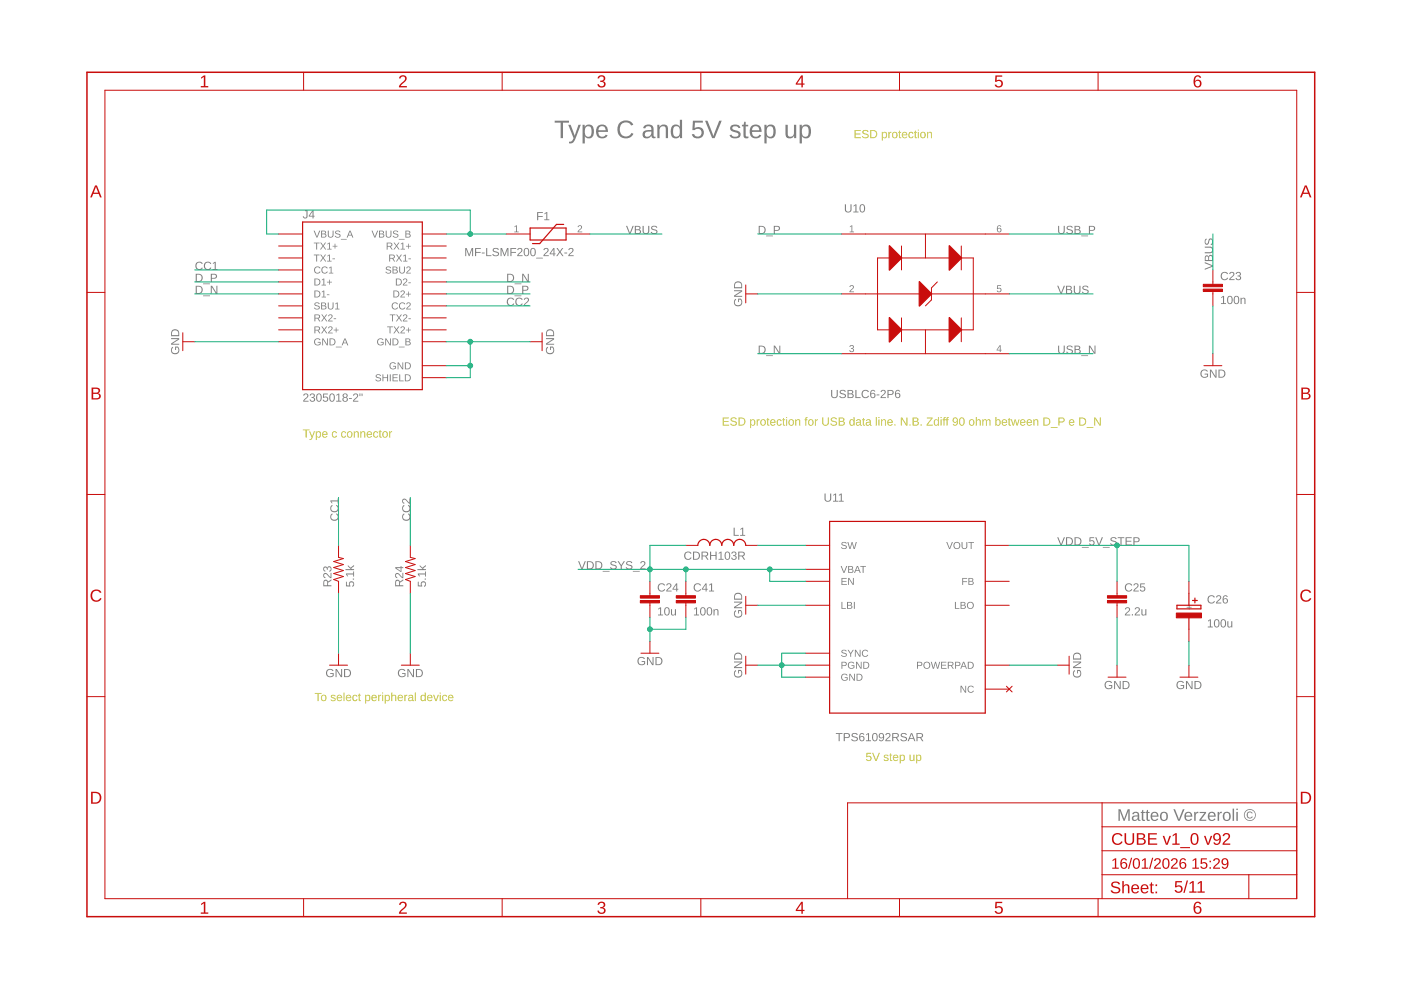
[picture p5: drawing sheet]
<svg xmlns="http://www.w3.org/2000/svg" width="297mm" height="210mm" viewBox="0 0 297 210" stroke-linecap="round" stroke-linejoin="round" font-family="sans-serif">
<g fill="#c8c832">
<path d="M64.2 91.1h1.4v.2h-.6v1.5h-.2v-1.5h-.6zM65.5 91.5h.3l.4 1 .3-1h.3l-.5 1.3a.54 .54 0 0 1-.7 .5v-.2h.2l.3-.3zM66.9 91.5h.3v.2a.5 .5 0 0 1 .6-.2 .5 .5 0 0 1 .3 .6 .53 .53 0 0 1-.7 .7l-.2-.2v.7h-.2zM67.3 91.7a.49 .49 0 0 0-.1 .6 .49 .49 0 0 0 .6 .2v-.8zM68.4 91.6a.6 .6 0 0 1 .8-.1 .6 .6 0 0 1 .3 .7h-1a.38 .38 0 0 0 .2 .4 .38 .38 0 0 0 .5-.2l.2 .1a.67 .67 0 0 1-1 .1 .67 .67 0 0 1 0-1zM68.6 91.7l-.1 .3h.7l-.2-.4zM70.5 91.6l.6-.1 .3 .3h-.2l-.2-.2a.46 .46 0 0 0-.5 .6 .46 .46 0 0 0 .7 .3l.2-.1a.61 .61 0 0 1-.9 .3 .61 .61 0 0 1-.1-1zM72.5 91.6l.6-.1 .3 .3h-.3l-.1-.2a.46 .46 0 0 0-.5 .6 .46 .46 0 0 0 .6 .3l.3-.1a.61 .61 0 0 1-.9 .3 .61 .61 0 0 1-.1-1zM73.7 91.6a.64 .64 0 0 1 .9 .1 .64 .64 0 0 1-.1 .9 .64 .64 0 0 1-.9-.1zM73.9 91.7l-.1 .6 .2 .3a.49 .49 0 0 0 .5-.5 .49 .49 0 0 0-.5-.5zM75 91.5h.2v.2a.44 .44 0 0 1 .5-.3 .44 .44 0 0 1 .4 .5v.9h-.3v-.9a.32 .32 0 0 0-.3-.3 .32 .32 0 0 0-.3 .4v.8h-.2zM76.4 91.5h.2v.2a.44 .44 0 0 1 .5-.3 .44 .44 0 0 1 .4 .5v.9h-.3v-.9a.32 .32 0 0 0-.3-.3 .32 .32 0 0 0-.3 .4v.8h-.2zM77.9 91.6a.6 .6 0 0 1 .7-.1 .6 .6 0 0 1 .3 .7h-.9a.38 .38 0 0 0 .2 .4 .38 .38 0 0 0 .5-.2l.2 .1a.67 .67 0 0 1-1 .1 .67 .67 0 0 1 0-1zM78.1 91.7l-.1 .3h.7l-.2-.4zM79.3 91.6l.6-.1 .3 .3h-.2l-.2-.2a.46 .46 0 0 0-.5 .6 .46 .46 0 0 0 .6 .3l.3-.1a.61 .61 0 0 1-.9 .3 .61 .61 0 0 1-.1-1zM80.5 91.2h.2v.3h.2v.1h-.2v.9l.2 .3-.4-.1-.1-1.1h-.1v-.1h.2zM81.2 91.6a.64 .64 0 0 1 .9 .1 .64 .64 0 0 1-.1 .9 .64 .64 0 0 1-.9-.1zM81.4 91.7l-.1 .6 .2 .3a.49 .49 0 0 0 .5-.5 .49 .49 0 0 0-.5-.5zM82.5 91.5h.2v.2l.1-.2 .3-.1v.2l-.2 .1-.2 .2v.9h-.2z"/>
<path d="M181.2 27.6h1.3v.2h-1.1v.5h1v.2h-1v.6h1.1v.2h-1.3zM183 27.7a.8 .8 0 0 1 1.1 .2l-.2 .1a.4 .4 0 0 0-.5-.3 .4 .4 0 0 0-.3 .5l.2 .1a.57 .57 0 0 1 .8 .2 .57 .57 0 0 1-.2 .8h-.4a.63 .63 0 0 1-.8-.4l.3-.1a.46 .46 0 0 0 .5 .4 .46 .46 0 0 0 .4-.6l-.5-.1a.49 .49 0 0 1-.5-.3 .49 .49 0 0 1 .1-.5zM184.5 27.6h.6a.86 .86 0 0 1 .9 .8 .86 .86 0 0 1-.9 .9h-.6zM184.7 27.8v1.3a.73 .73 0 0 0 1-.7 .73 .73 0 0 0-1-.6zM187 28h.2v.2a.5 .5 0 0 1 .6-.2 .5 .5 0 0 1 .3 .6 .53 .53 0 0 1-.7 .7l-.2-.2v.7h-.2zM187.3 28.2a.49 .49 0 0 0-.1 .6 .49 .49 0 0 0 .6 .2v-.8zM188.4 28h.2v.2l.1-.2h.3v.2h-.3l-.1 .2v.9h-.2zM189.3 28.1a.64 .64 0 0 1 .9 .1 .64 .64 0 0 1-.1 .9 .64 .64 0 0 1-.9-.1zM189.4 28.2v.7l.1 .2a.49 .49 0 0 0 .6-.5 .49 .49 0 0 0-.5-.5zM190.7 27.7h.1v.3h.3v.1h-.3v.9l.3 .3-.5-.1v-1.1h-.2v-.1h.2zM191.4 28.1a.6 .6 0 0 1 .7-.1 .6 .6 0 0 1 .3 .7h-1a.38 .38 0 0 0 .3 .4 .38 .38 0 0 0 .5-.1h.1a.67 .67 0 0 1-1 .1 .67 .67 0 0 1 .1-1zM191.5 28.2l-.1 .3h.8l-.3-.4zM192.7 28.1l.6-.1 .4 .3-.3 .1-.1-.3a.46 .46 0 0 0-.5 .6 .46 .46 0 0 0 .6 .3l.3-.1a.61 .61 0 0 1-.9 .3 .61 .61 0 0 1-.1-.9zM194 27.7h.1v.3h.3v.1h-.3v.9l.3 .3-.4-.1-.1-1.1h-.1v-.1h.1zM194.6 27.5h.2v.2h-.2zM194.6 28h.2v1.3h-.2zM195.2 28.1a.64 .64 0 0 1 .9 .1 .64 .64 0 0 1 0 .9 .64 .64 0 0 1-.9-.1zM195.4 28.2l-.1 .7 .2 .2a.49 .49 0 0 0 .5-.5 .49 .49 0 0 0-.5-.5zM196.5 28h.2l.1 .2a.44 .44 0 0 1 .5-.2 .44 .44 0 0 1 .3 .4v.9h-.2v-.8a.32 .32 0 0 0-.4-.4 .32 .32 0 0 0-.2 .4v.8h-.3z"/>
<path d="M153.2 88.5h1.3v.2h-1v.6h1v.1h-1v.6h1.1v.2h-1.4zM155.1 88.6a.8 .8 0 0 1 1.1 .3h-.2a.4 .4 0 0 0-.5-.3 .4 .4 0 0 0-.3 .5l.2 .1a.57 .57 0 0 1 .7 .3 .57 .57 0 0 1-.2 .7l-.4 .1a.63 .63 0 0 1-.7-.5h.2a.46 .46 0 0 0 .6 .3 .46 .46 0 0 0 .3-.5l-.4-.2a.49 .49 0 0 1-.5-.2 .49 .49 0 0 1 .1-.6zM156.6 88.5h.5a.86 .86 0 0 1 .9 .8 .86 .86 0 0 1-.8 .9h-.6zM156.8 88.7v1.4a.73 .73 0 0 0 1-.7 .73 .73 0 0 0-1-.7zM159 88.9h.2v.2a.5 .5 0 0 1 .7-.2 .5 .5 0 0 1 .2 .7 .53 .53 0 0 1-.6 .6l-.3-.2v.8h-.2zM159.4 89.1a.49 .49 0 0 0-.2 .7 .49 .49 0 0 0 .6 .2v-.8zM160.4 88.9h.2v.3l.2-.2 .2-.1v.2h-.2l-.1 .3-.1 .8h-.2zM161.3 89.1a.64 .64 0 0 1 .9 0 .64 .64 0 0 1 0 .9 .64 .64 0 0 1-.9 0zM161.5 89.2l-.1 .6 .2 .3a.49 .49 0 0 0 .5-.5 .49 .49 0 0 0-.5-.5zM162.7 88.6h.2v.3h.2v.2h-.2v.8l.2 .3-.4-.1v-1h-.2v-.2h.2zM163.4 89.1a.6 .6 0 0 1 .7-.1 .6 .6 0 0 1 .3 .6h-.9a.38 .38 0 0 0 .2 .5 .38 .38 0 0 0 .5-.2l.2 .1a.67 .67 0 0 1-1 .1 .67 .67 0 0 1 0-1zM163.6 89.2l-.1 .3h.7l-.2-.4zM164.8 89.1l.6-.2 .3 .4h-.2l-.2-.2a.46 .46 0 0 0-.5 .5 .46 .46 0 0 0 .7 .3l.2-.1a.61 .61 0 0 1-.9 .3 .61 .61 0 0 1-.1-.9zM166.1 88.6h.1v.3h.3v.2h-.3v.8l.3 .3-.5-.1v-1h-.2v-.2h.2zM166.7 88.4h.2v.2h-.2zM166.7 88.9h.2v1.3h-.2zM167.3 89.1a.64 .64 0 0 1 .9 0 .64 .64 0 0 1-.1 .9 .64 .64 0 0 1-.9 0zM167.5 89.2l-.1 .6 .2 .3a.49 .49 0 0 0 .5-.5 .49 .49 0 0 0-.5-.5zM168.6 88.9h.2v.2a.44 .44 0 0 1 .5-.2 .44 .44 0 0 1 .4 .5v.8h-.3v-.8a.32 .32 0 0 0-.3-.4 .32 .32 0 0 0-.3 .5v.7h-.2zM170.8 88.5l.4-.1v.2l-.2 .1v.2h.2v.2h-.2v1.1h-.3v-1.1h-.1zM171.5 89.1a.64 .64 0 0 1 .9 0 .64 .64 0 0 1-.1 .9 .64 .64 0 0 1-.9 0zM171.6 89.2v.6l.1 .3a.49 .49 0 0 0 .6-.5 .49 .49 0 0 0-.5-.5zM172.8 88.9h.2v.3l.1-.2 .3-.1v.2h-.2l-.2 .3v.8h-.2zM174.3 88.5h.3v1.1a.48 .48 0 0 0 .4 .5 .48 .48 0 0 0 .5-.5v-1.1h.2v1.1a.71 .71 0 0 1-.7 .7 .71 .71 0 0 1-.7-.7zM176.3 88.6a.8 .8 0 0 1 1.1 .3h-.2a.4 .4 0 0 0-.5-.3 .4 .4 0 0 0-.3 .5l.2 .1a.57 .57 0 0 1 .8 .3 .57 .57 0 0 1-.2 .7l-.4 .1a.63 .63 0 0 1-.8-.5h.3a.46 .46 0 0 0 .5 .3 .46 .46 0 0 0 .4-.5l-.5-.2a.49 .49 0 0 1-.5-.2 .49 .49 0 0 1 .1-.6zM177.8 88.5l1.2 .2v.4l-.3 .2a.47 .47 0 0 1 .4 .6 .47 .47 0 0 1-.6 .3h-.7zM178 88.7v.6l.8-.2-.1-.3zM178 89.4v.7l.7-.1 .2-.1-.2-.4zM180.2 89.1l.4-.2 .4 .2v-.7h.2v1.8h-.2v-.2a.5 .5 0 0 1-.7 .2 .5 .5 0 0 1-.2-.6zM180.4 89.2l-.1 .6 .2 .3a.49 .49 0 0 0 .5-.5 .49 .49 0 0 0-.5-.5zM181.6 89.1l.4-.2a.42 .42 0 0 1 .5 .4l.1 .7 .1 .2h-.2l-.2-.2a.45 .45 0 0 1-.5 .3 .45 .45 0 0 1-.3-.6 .45 .45 0 0 1 .5-.3h.3a.3 .3 0 0 0-.2-.3 .3 .3 0 0 0-.4 .2h-.2zM181.7 89.8a.32 .32 0 0 0 .6 0 .32 .32 0 0 0-.6 0zM183 88.6h.1v.3h.3v.2h-.3v.8l.3 .3-.4-.1-.1-1h-.1v-.2h.1zM183.7 89.1l.4-.2a.42 .42 0 0 1 .5 .4v.7l.2 .2h-.3l-.1-.2a.45 .45 0 0 1-.5 .3 .45 .45 0 0 1-.4-.6 .45 .45 0 0 1 .6-.3h.3a.3 .3 0 0 0-.2-.3 .3 .3 0 0 0-.4 .2h-.2zM183.8 89.8a.32 .32 0 0 0 .6 0 .32 .32 0 0 0-.6 0zM185.7 88.4h.2v1.8h-.2zM186.2 88.4h.3v.2h-.3zM186.2 88.9h.3v1.3h-.3zM186.8 88.9h.2v.2a.44 .44 0 0 1 .5-.2 .44 .44 0 0 1 .4 .5v.8h-.3v-.8a.32 .32 0 0 0-.3-.4 .32 .32 0 0 0-.3 .5v.7h-.2zM188.3 89.1a.6 .6 0 0 1 .7-.1 .6 .6 0 0 1 .3 .6h-.9a.38 .38 0 0 0 .2 .5 .38 .38 0 0 0 .5-.2l.2 .1a.67 .67 0 0 1-1 .1 .67 .67 0 0 1 0-1zM188.5 89.2l-.1 .3h.7l-.2-.4zM189.6 90h.3v.2h-.3zM191 88.5h.3l.9 1.5v-1.5h.2v1.7h-.3l-.9-1.4v1.4h-.2zM192.8 90h.3v.2h-.3zM193.5 88.5l1.2 .2v.4l-.3 .2a.47 .47 0 0 1 .4 .6 .47 .47 0 0 1-.6 .3h-.7zM193.7 88.7v.6l.8-.2-.1-.3zM193.7 89.4v.7l.7-.1 .2-.1-.2-.4zM195.2 90h.2v.2h-.2zM196.5 88.5h1.2l-1 1.5h1.1v.2h-1.4l1.1-1.5h-1zM198.1 89.1l.4-.2 .4 .2v-.7h.2v1.8h-.2v-.2a.5 .5 0 0 1-.7 .2 .5 .5 0 0 1-.2-.6zM198.3 89.2l-.1 .6 .2 .3a.49 .49 0 0 0 .5-.5 .49 .49 0 0 0-.5-.5zM199.4 88.4h.2v.2h-.2zM199.4 88.9h.2v1.3h-.2zM200.1 88.5l.4-.1v.2l-.2 .1v.2h.2v.2h-.2v1.1h-.3v-1.1h-.2zM200.8 88.5l.4-.1v.2l-.3 .1v.2h.3v.2h-.3v1.1h-.2v-1.1h-.2zM202.1 88.6a.63 .63 0 0 1 .8 0 .63 .63 0 0 1 .2 .7 .63 .63 0 0 1-.3 .9 .63 .63 0 0 1-.8-.3h.2l.1 .1a.48 .48 0 0 0 .5-.1 .48 .48 0 0 0 .1-.5 .55 .55 0 0 1-.8 .1 .55 .55 0 0 1 0-.9zM202.1 89.1a.4 .4 0 0 0 .8 0 .4 .4 0 0 0-.8 0zM203.6 88.6a.64 .64 0 0 1 .7 0 .64 .64 0 0 1 .2 .8 .64 .64 0 0 1-.6 .9 .64 .64 0 0 1-.6-.9zM203.8 88.7a.97 .97 0 0 0 .1 1.4 .86 .86 0 0 0 0-1.4zM205.6 89.1a.64 .64 0 0 1 .9 0 .64 .64 0 0 1-.1 .9 .64 .64 0 0 1-.9 0zM205.7 89.2v.6l.1 .3a.49 .49 0 0 0 .6-.5 .49 .49 0 0 0-.5-.5zM206.9 88.4h.2v.7a.44 .44 0 0 1 .5-.2 .44 .44 0 0 1 .3 .5v.8h-.2v-.8a.32 .32 0 0 0-.3-.4 .32 .32 0 0 0-.3 .5v.7h-.2zM208.3 88.9h.2v.2a.41 .41 0 0 1 .4-.2 .41 .41 0 0 1 .3 .2 .41 .41 0 0 1 .5-.2 .41 .41 0 0 1 .3 .5v.8h-.2v-1l-.2-.1-.3 .2v.9h-.3v-1l-.3-.1-.2 .2v.9h-.2zM211 88.4h.3v.7a.5 .5 0 0 1 .6-.2 .5 .5 0 0 1 .3 .7 .54 .54 0 0 1-.7 .6l-.2-.2-.1 .2h-.2zM211.3 89.2v.6l.2 .3a.49 .49 0 0 0 .4-.5 .49 .49 0 0 0-.4-.5zM212.5 89.1a.6 .6 0 0 1 .7-.1 .6 .6 0 0 1 .3 .6h-.9a.38 .38 0 0 0 .2 .5 .38 .38 0 0 0 .5-.2l.2 .1a.67 .67 0 0 1-1 .1 .67 .67 0 0 1 0-1zM212.7 89.2l-.1 .3h.7l-.2-.4zM213.9 88.6h.2v.3h.2v.2h-.2v.8l.2 .3-.4-.1-.1-1h-.1v-.2h.1zM214.3 88.9h.3l.2 1.2 .3-1.2h.3l.3 1.2 .2-1.2h.3l-.4 1.3h-.3l-.3-1.1-.2 1.1h-.3zM216.4 89.1a.6 .6 0 0 1 .7-.1 .6 .6 0 0 1 .3 .6h-.9a.38 .38 0 0 0 .2 .5 .38 .38 0 0 0 .5-.2l.2 .1a.67 .67 0 0 1-1 .1 .67 .67 0 0 1 0-1zM216.6 89.2l-.1 .3h.7l-.2-.4zM217.8 89.1a.6 .6 0 0 1 .7-.1 .6 .6 0 0 1 .3 .6h-.9a.38 .38 0 0 0 .2 .5 .38 .38 0 0 0 .5-.2l.2 .1a.67 .67 0 0 1-1 .1 .67 .67 0 0 1 0-1zM218 89.2l-.1 .3h.7l-.2-.4zM219.1 88.9h.2v.2a.44 .44 0 0 1 .5-.2 .44 .44 0 0 1 .4 .5v.8h-.3v-.8a.32 .32 0 0 0-.3-.4 .32 .32 0 0 0-.3 .5v.7h-.2zM221.2 88.5h.6a.86 .86 0 0 1 .9 .8 .86 .86 0 0 1-.8 .9h-.7zM221.4 88.7v1.4a.73 .73 0 0 0 1.1-.7 .73 .73 0 0 0-1.1-.7zM222.8 90.6h1.4v.1h-1.4zM224.4 88.5h.7a.53 .53 0 0 1 .6 .5 .53 .53 0 0 1-.6 .6h-.5v.6h-.2zM224.6 88.7v.7l.7-.1a.35 .35 0 0 0 0-.6zM226.8 89.1a.6 .6 0 0 1 .7-.1 .6 .6 0 0 1 .3 .6h-.9a.38 .38 0 0 0 .2 .5 .38 .38 0 0 0 .5-.2l.2 .1a.67 .67 0 0 1-1 .1 .67 .67 0 0 1 0-1zM227 89.2l-.1 .3h.7l-.2-.4zM228.8 88.5h.6a.86 .86 0 0 1 .9 .8 .86 .86 0 0 1-.9 .9h-.6zM229 88.7v1.4a.73 .73 0 0 0 1-.7 .73 .73 0 0 0-1-.7zM230.4 90.6h1.4v.1h-1.4zM232 88.5h.3l.9 1.5v-1.5h.2v1.7h-.3l-.9-1.4v1.4h-.2z"/>
<path d="M66.7 146.9h1.5v.2h-.6v1.5h-.3v-1.5h-.6zM68.2 147.5a.64 .64 0 0 1 .9 0 .64 .64 0 0 1-.1 1 .64 .64 0 0 1-.9-.1zM68.4 147.6l-.1 .6 .2 .3a.49 .49 0 0 0 .5-.5 .49 .49 0 0 0-.5-.5zM70.3 147.4l.5-.1 .4 .3-.2 .1a.28 .28 0 0 0-.4-.3 .28 .28 0 0 0-.2 .4l.6 .2a.36 .36 0 0 1 .2 .3 .36 .36 0 0 1-.3 .3h-.6l-.2-.3h.2a.32 .32 0 0 0 .4 .2 .32 .32 0 0 0 .2-.3l-.2-.1a.44 .44 0 0 1-.4-.2 .44 .44 0 0 1 0-.5zM71.5 147.5a.6 .6 0 0 1 .8-.1 .6 .6 0 0 1 .2 .6h-.9a.38 .38 0 0 0 .2 .5 .38 .38 0 0 0 .5-.2l.2 .1a.67 .67 0 0 1-1 .1 .67 .67 0 0 1 0-1zM71.7 147.6l-.1 .3h.7l-.2-.4zM72.8 146.8h.2v1.8h-.2zM73.5 147.5a.6 .6 0 0 1 .7-.1 .6 .6 0 0 1 .3 .6h-1a.38 .38 0 0 0 .3 .5 .38 .38 0 0 0 .5-.2l.2 .1a.67 .67 0 0 1-1 .1 .67 .67 0 0 1 0-1zM73.7 147.6l-.1 .3h.7l-.2-.4zM74.9 147.5l.6-.2 .3 .4h-.2l-.2-.2a.46 .46 0 0 0-.5 .5 .46 .46 0 0 0 .6 .4l.3-.1a.61 .61 0 0 1-.9 .2 .61 .61 0 0 1-.1-.9zM76.1 147h.2v.3h.2v.2h-.2v.8l.2 .3-.4-.1-.1-1h-.1v-.2h.1zM77.4 147.3h.2v.2a.5 .5 0 0 1 .7-.1 .5 .5 0 0 1 .2 .6 .53 .53 0 0 1-.6 .6l-.3-.2v.8h-.2zM77.8 147.5a.49 .49 0 0 0-.2 .7 .49 .49 0 0 0 .6 .2v-.8zM78.9 147.5a.6 .6 0 0 1 .7-.1 .6 .6 0 0 1 .3 .6h-.9a.38 .38 0 0 0 .2 .5 .38 .38 0 0 0 .5-.2l.2 .1a.67 .67 0 0 1-1 .1 .67 .67 0 0 1 0-1zM79.1 147.6l-.1 .3h.7l-.2-.4zM80.2 147.3h.2v.3l.1-.2 .3-.1v.2h-.2l-.2 .3v.8h-.2zM81 146.8h.2v.2h-.2zM81 147.3h.2v1.3h-.2zM81.6 147.3h.2v.2a.5 .5 0 0 1 .6-.1 .5 .5 0 0 1 .3 .6 .53 .53 0 0 1-.7 .6l-.2-.2v.8h-.2zM81.9 147.5a.49 .49 0 0 0-.1 .7 .49 .49 0 0 0 .6 .2v-.8zM83 146.8h.2v.8a.44 .44 0 0 1 .5-.3 .44 .44 0 0 1 .3 .5v.8h-.2v-.8a.32 .32 0 0 0-.3-.4 .32 .32 0 0 0-.3 .5v.7h-.2zM84.4 147.5a.6 .6 0 0 1 .8-.1 .6 .6 0 0 1 .3 .6h-1a.38 .38 0 0 0 .3 .5 .38 .38 0 0 0 .4-.2l.2 .1a.67 .67 0 0 1-1 .1 .67 .67 0 0 1 0-1zM84.6 147.6l-.1 .3h.7l-.2-.4zM85.7 147.3h.2l.1 .3 .1-.2 .3-.1v.2h-.3l-.1 .3v.8h-.3zM86.6 147.5l.5-.2a.42 .42 0 0 1 .5 .4v.7l.2 .2h-.3l-.1-.2a.45 .45 0 0 1-.6 .3 .45 .45 0 0 1-.3-.6 .45 .45 0 0 1 .6-.3h.3a.3 .3 0 0 0-.2-.3 .3 .3 0 0 0-.4 .2h-.2zM86.8 148.2a.32 .32 0 0 0 .6 0 .32 .32 0 0 0-.6 0zM88 146.8h.2v1.8h-.2zM89.3 147.5l.3-.2 .4 .2v-.7h.3v1.8h-.2l-.1-.2a.5 .5 0 0 1-.6 .2 .5 .5 0 0 1-.3-.6zM89.4 147.6v.6l.1 .3a.49 .49 0 0 0 .5-.5 .49 .49 0 0 0-.5-.5zM90.7 147.5a.6 .6 0 0 1 .7-.1 .6 .6 0 0 1 .3 .6h-.9a.38 .38 0 0 0 .2 .5 .38 .38 0 0 0 .5-.2l.2 .1a.67 .67 0 0 1-1 .1 .67 .67 0 0 1 0-1zM90.9 147.6l-.1 .3h.7l-.2-.4zM91.8 147.3h.3l.3 1.2 .4-1.2h.3l-.5 1.3h-.3zM93.2 146.8h.3v.2h-.3zM93.2 147.3h.3v1.3h-.3zM93.9 147.5l.6-.2 .3 .4h-.2l-.2-.2a.46 .46 0 0 0-.5 .5 .46 .46 0 0 0 .6 .4l.3-.1a.61 .61 0 0 1-.9 .2 .61 .61 0 0 1-.1-.9zM95.1 147.5a.6 .6 0 0 1 .8-.1 .6 .6 0 0 1 .2 .6h-.9a.38 .38 0 0 0 .2 .5 .38 .38 0 0 0 .5-.2l.2 .1a.67 .67 0 0 1-1 .1 .67 .67 0 0 1 0-1zM95.3 147.6l-.1 .3h.7l-.2-.4z"/>
<path d="M183.7 159.6h1v.2h-.8v.6a.59 .59 0 0 1 .8 .2 .59 .59 0 0 1-.3 .8 .59 .59 0 0 1-.8-.4l.2-.1a.38 .38 0 0 0 .6 .2 .38 .38 0 0 0 .1-.6 .38 .38 0 0 0-.6 0h-.2zM184.9 159.6h.3l.5 1.5 .6-1.5h.3l-.8 1.7h-.2zM187.5 160.1l.6-.1 .3 .3h-.2a.28 .28 0 0 0-.3-.2 .28 .28 0 0 0-.2 .4l.5 .2a.36 .36 0 0 1 .2 .3 .36 .36 0 0 1-.3 .3h-.6l-.2-.3h.2a.32 .32 0 0 0 .4 .2 .32 .32 0 0 0 .2-.3l-.1-.1a.44 .44 0 0 1-.5-.2 .44 .44 0 0 1 0-.5zM188.8 159.7h.1v.3h.3v.2h-.3v.8l.3 .3-.5-.1v-1h-.2v-.2h.2zM189.5 160.2a.6 .6 0 0 1 .7-.1 .6 .6 0 0 1 .3 .6h-1a.38 .38 0 0 0 .3 .5 .38 .38 0 0 0 .4-.2l.2 .1a.67 .67 0 0 1-1 .1 .67 .67 0 0 1 .1-1zM189.6 160.3l-.1 .3h.7l-.2-.4zM190.7 160h.3v.2a.5 .5 0 0 1 .6-.2 .5 .5 0 0 1 .3 .7 .53 .53 0 0 1-.7 .6l-.2-.2v.8h-.2zM191.1 160.2a.49 .49 0 0 0-.1 .7 .49 .49 0 0 0 .6 .2v-.8zM192.8 160h.3v.9a.32 .32 0 0 0 .3 .3 .32 .32 0 0 0 .3-.4v-.8h.2v1.3h-.2v-.2a.44 .44 0 0 1-.5 .3 .44 .44 0 0 1-.4-.5zM194.2 160h.2v.2a.5 .5 0 0 1 .7-.2 .5 .5 0 0 1 .2 .7 .53 .53 0 0 1-.6 .6l-.3-.2v.8h-.2zM194.6 160.2a.49 .49 0 0 0-.2 .7 .49 .49 0 0 0 .6 .2v-.8z"/>
</g>
<g fill="#808080">
<path d="M251.6 128.7h.5v-.5h.1v.5h.4v.1h-.4v.5h-.1v-.5h-.5z"/>
<path d="M252.2 130.5h.2v.5h-.2z"/>
<path d="M109.1 48l.5-.2v1.3h.4v.2h-1v-.2h.4v-1.1l-.3 .2z"/>
<path d="M122.6 47.9a.5 .5 0 0 1 .8 .2 .5 .5 0 0 1-.4 .7l-.3 .3h.7v.2h-.9l.5-.8a.3 .3 0 0 0 .2-.5 .3 .3 0 0 0-.5 .2l-.2-.1z"/>
<path d="M180.2 48l.5-.2v1.3h.4v.2h-1v-.2h.4v-1.1l-.3 .2z"/>
<path d="M180.3 60.6a.5 .5 0 0 1 .7 .2 .5 .5 0 0 1-.4 .7l-.3 .3h.8v.2h-1l.5-.8a.3 .3 0 0 0 .2-.5 .3 .3 0 0 0-.5 .2l-.2-.1z"/>
<path d="M180.2 73.3a.43 .43 0 0 1 .7-.1 .43 .43 0 0 1-.2 .7 .39 .39 0 0 1 .4 .5 .39 .39 0 0 1-.5 .3l-.5-.3v-.1h.2a.3 .3 0 0 0 .4 .2 .3 .3 0 0 0 .1-.5h-.4v-.2a.29 .29 0 0 0 .4-.1 .29 .29 0 0 0-.2-.4 .29 .29 0 0 0-.3 .3l-.2-.1z"/>
<path d="M211.4 60.5h.9v.1h-.7v.5a.5 .5 0 0 1 .7 .2 .5 .5 0 0 1-.3 .7 .5 .5 0 0 1-.7-.4l.5 .2a.34 .34 0 0 0 .3-.5 .34 .34 0 0 0-.5 0h-.2z"/>
<path d="M117.6 25.6h3v.4h-1.2v3.3h-.5v-3.3h-1.3zM120.5 26.5h.5l.8 2.3 .8-2.3h.5l-1 2.8a1.19 1.19 0 0 1-1.5 1.1v-.4l.7-.1 .3-.6zM123.5 26.5h.5v.4a1.08 1.08 0 0 1 1.4-.4 1.08 1.08 0 0 1 .5 1.4 1.1 1.1 0 0 1-.5 1.3 1.1 1.1 0 0 1-1.4-.3v1.5h-.5zM124.2 27a1.57 1.57 0 0 0 .3 2h.5a1.51 1.51 0 0 0 0-2.2h-.4zM126.7 26.8a1.29 1.29 0 0 1 1.6-.3 1.29 1.29 0 0 1 .6 1.5h-2a.83 .83 0 0 0 .5 .9 .83 .83 0 0 0 1-.3l.4 .1a1.35 1.35 0 0 1-1.7 .5 1.35 1.35 0 0 1-.7-1.7zM127.1 27l-.2 .6h1.5a.77 .77 0 0 0-.4-.8 .77 .77 0 0 0-.9 .2zM131.4 26a1.86 1.86 0 0 1 2.9 .5l-.5 .1a1.32 1.32 0 0 0-1.7-.5 1.32 1.32 0 0 0-.7 1.7 1.29 1.29 0 0 0 1.1 1.1 1.29 1.29 0 0 0 1.4-.7l.4 .2a1.86 1.86 0 0 1-2.5 .7 1.86 1.86 0 0 1-.8-2.5zM136.7 26.6a1.13 1.13 0 0 1 1.2-.2 1.13 1.13 0 0 1 .7 1v1.4l.1 .2h.3v.3h-.6l-.3-.5a.93 .93 0 0 1-1.4 .4 .93 .93 0 0 1 0-1.5l1.4-.1a.65 .65 0 0 0-.5-.8 .65 .65 0 0 0-.7 .4h-.5zM136.9 28.1a.59 .59 0 0 0 .1 .9 .59 .59 0 0 0 .9-.3l.2-.8zM139.4 26.5h.4v.4a.96 .96 0 0 1 1.1-.5 .96 .96 0 0 1 .7 1v1.9h-.4v-1.8a.68 .68 0 0 0-.8-.7 .68 .68 0 0 0-.6 .8v1.7h-.4zM142.6 26.6a1.02 1.02 0 0 1 1.5 .3v-1.5h.5v3.9h-.4l-.1-.5a1.09 1.09 0 0 1-1.3 .4 1.09 1.09 0 0 1-.6-1.3l.2-1zM143 26.9a1.67 1.67 0 0 0 .2 2.1h.2a1.17 1.17 0 0 0 .7-1.8l-.5-.4zM146.9 25.6h2.1v.4h-1.7v1.2a1.25 1.25 0 0 1 1.9 1 1.25 1.25 0 0 1-1.9 1l-.4-.3-.2-.4 .5-.1a.83 .83 0 0 0 1.2 .4 .83 .83 0 0 0 .1-1.3 .83 .83 0 0 0-1.2 .1h-.5zM149.5 25.6h.5l1.3 3.3 1.2-3.3h.5l-1.5 3.7h-.5zM155.1 26.6a1.29 1.29 0 0 1 1.9 .5l-.4 .1a.69 .69 0 0 0-.7-.4 .69 .69 0 0 0-.6 .5l.5 .3a1.06 1.06 0 0 1 1.2 1.2 1.35 1.35 0 0 1-2.3-.2l.4-.1a.83 .83 0 0 0 1.5 0 1.91 1.91 0 0 0-1.4-.7l-.4-.6zM157.8 25.8h.3v.7h.5v.3h-.5v2l.2 .1h.4v.4h-.5a.54 .54 0 0 1-.6-.6v-1.9h-.3v-.3h.4zM159.3 26.8a1.29 1.29 0 0 1 1.5-.3 1.29 1.29 0 0 1 .7 1.5h-2.1a.83 .83 0 0 0 .6 .9 .83 .83 0 0 0 1-.3l.4 .1a1.35 1.35 0 0 1-1.8 .5 1.35 1.35 0 0 1-.6-1.7zM159.7 27l-.3 .6h1.6a.77 .77 0 0 0-.4-.8 .77 .77 0 0 0-.9 .2zM162.1 26.5h.4v.4a1.08 1.08 0 0 1 1.4-.4 1.08 1.08 0 0 1 .6 1.4 1.1 1.1 0 0 1-.6 1.3 1.1 1.1 0 0 1-1.4-.3v1.5h-.4zM162.8 27a1.57 1.57 0 0 0 .3 2h.4a1.51 1.51 0 0 0 0-2.2h-.4zM166.5 26.5h.5v1.8a.68 .68 0 0 0 .8 .7 .68 .68 0 0 0 .5-.9v-1.6h.5v2.8h-.4v-.5a.96 .96 0 0 1-1.1 .5 .96 .96 0 0 1-.8-1zM169.5 26.5h.5v.4a1.08 1.08 0 0 1 1.4-.4 1.08 1.08 0 0 1 .5 1.4 1.1 1.1 0 0 1-.5 1.3 1.1 1.1 0 0 1-1.4-.3v1.5h-.5zM170.2 27a1.57 1.57 0 0 0 .3 2h.5a1.51 1.51 0 0 0 0-2.2h-.4z"/>
<path d="M237.1 171.6h.5l.7 2.1 .8-2.1h.4v2.4h-.3v-2.1l-.8 2.1h-.2l-.8-2.1v2.1h-.3zM240.3 172.2a.75 .75 0 0 1 .8-.1 .75 .75 0 0 1 .4 .6v1l.3 .1v.2h-.4l-.2-.3a.64 .64 0 0 1-.8 .4 .64 .64 0 0 1-.4-.8 .64 .64 0 0 1 .8-.4h.4a.43 .43 0 0 0-.3-.6 .43 .43 0 0 0-.5 .4l-.3-.1zM240.4 173.2a.39 .39 0 0 0 0 .6 .39 .39 0 0 0 .6-.1l.2-.6zM242.2 171.7h.2v.4h.3v.3h-.3v1.2l.1 .2h.3v.2h-.6l-.1-.1v-1.5h-.2v-.3h.2zM243.2 171.7h.2v.4h.3v.3h-.3v1.2l.1 .2h.3v.2h-.6l-.1-.1v-1.5h-.2v-.3h.2zM244.2 172.4a.86 .86 0 0 1 1-.2 .86 .86 0 0 1 .4 1h-1.3a.55 .55 0 0 0 .3 .6 .55 .55 0 0 0 .7-.3l.3 .1a.94 .94 0 0 1-1.4 .3 .94 .94 0 0 1-.2-1.3zM244.4 172.5l-.1 .4h1l-.3-.5zM246.1 172.4a.9 .9 0 0 1 1.2-.1 .9 .9 0 0 1 .3 1.1 .9 .9 0 0 1-1.2 .6 .9 .9 0 0 1-.4-1.3zM246.5 172.4a.87 .87 0 0 0 .3 1.4 .8 .8 0 0 0 .5-.7 .8 .8 0 0 0-.5-.8zM248.8 171.6h.3l.9 2.1 .8-2.1h.3l-1 2.4h-.3zM251.3 172.4a.86 .86 0 0 1 1.1-.2 .86 .86 0 0 1 .4 1h-1.4a.55 .55 0 0 0 .4 .6 .55 .55 0 0 0 .7-.3l.2 .1a.94 .94 0 0 1-1.3 .3 .94 .94 0 0 1-.2-1.3zM251.6 172.5l-.2 .4h1.1l-.3-.5zM253.2 172.1h.3v.4l.2-.3 .4-.1v.3h-.4l-.1 .3-.1 1.3h-.3zM254.3 172.1h1.4v.3l-1 1.4h1v.2h-1.4v-.2l1-1.4h-1zM256.3 172.4a.86 .86 0 0 1 1-.2 .86 .86 0 0 1 .5 1h-1.4a.55 .55 0 0 0 .3 .6 .55 .55 0 0 0 .7-.3l.3 .1a.94 .94 0 0 1-1.3 .3 .94 .94 0 0 1-.2-1.3zM256.6 172.5l-.2 .4h1l-.3-.5zM258.2 172.1h.2l.1 .4 .1-.3 .4-.1v.3h-.3l-.2 .3v1.3h-.3zM259.5 172.4a.9 .9 0 0 1 1.1-.1 .9 .9 0 0 1 .3 1.1 .9 .9 0 0 1-1.2 .6 .9 .9 0 0 1-.4-1.3zM259.8 172.4a.87 .87 0 0 0 .3 1.4 .8 .8 0 0 0 .5-.7 .8 .8 0 0 0-.5-.8zM261.3 171.4h.3v2.6h-.3zM262.1 171.4h.3v.3h-.3zM262.1 172.1h.3v1.9h-.3zM263.7 172.8a1.3 1.3 0 0 1 2.6 0 1.3 1.3 0 0 1-2.6 0zM263.9 172.8a1.1 1.1 0 0 0 2.2 0 1.1 1.1 0 0 0-2.2 0zM264.5 172.3l.3-.2a.66 .66 0 0 1 .8 .3l-.2 .1a.49 .49 0 0 0-.7 0 .49 .49 0 0 0 0 .7 .49 .49 0 0 0 .7-.1l.2 .1a.73 .73 0 0 1-1.1 .2 .73 .73 0 0 1 0-1.1z"/>
<path d="M64.5 83.5a.55 .55 0 0 1 .8 .2 .55 .55 0 0 1-.3 .8l-.5 .5h.9v.2h-1.1v-.3l.5-.5a.37 .37 0 0 0 .4-.5 .37 .37 0 0 0-.7-.1l-.2 .1zM65.8 83.5a.5 .5 0 0 1 .8 0 .5 .5 0 0 1-.2 .8 .51 .51 0 0 1 .2 .8 .51 .51 0 0 1-.8 0l-.2-.4h.3a.35 .35 0 0 0 .4 .3 .35 .35 0 0 0 .2-.5l-.5-.1v-.2a.33 .33 0 0 0 .5-.2 .33 .33 0 0 0-.2-.4 .33 .33 0 0 0-.4 .3h-.2zM67.3 83.5a.64 .64 0 0 1 .7 .1 .64 .64 0 0 1 .2 .7 .64 .64 0 0 1-.6 .9 .64 .64 0 0 1-.6-.9zM67.5 83.6a.97 .97 0 0 0 .1 1.4 .86 .86 0 0 0 0-1.4zM68.5 83.4h1v.2h-.8v.6a.59 .59 0 0 1 .8 .2 .59 .59 0 0 1-.3 .8 .59 .59 0 0 1-.8-.4h.2a.38 .38 0 0 0 .6 .1 .38 .38 0 0 0 .1-.6 .38 .38 0 0 0-.6 .1h-.2zM70.1 83.5a.64 .64 0 0 1 .7 .1 .64 .64 0 0 1 .2 .7 .64 .64 0 0 1-.6 .9 .64 .64 0 0 1-.6-.9zM70.2 83.6a.97 .97 0 0 0 .2 1.4 .86 .86 0 0 0 0-1.4zM71.3 83.7l.6-.3v1.6h.5v.2h-1.1v-.2h.4v-1.3l-.4 .2zM72.8 83.5a.51 .51 0 0 1 .7 0 .51 .51 0 0 1 0 .7l-.1 .1a.5 .5 0 0 1 .2 .7 .5 .5 0 0 1-.8 0 .5 .5 0 0 1 .1-.7l-.2-.3zM72.9 83.9a.32 .32 0 0 0 .6 0 .32 .32 0 0 0-.6 0zM72.8 84.7a.36 .36 0 0 0 .7 0 .36 .36 0 0 0-.7 0zM74 84.4h.6v.2h-.6zM75 83.5a.55 .55 0 0 1 .9 .2 .55 .55 0 0 1-.3 .8l-.5 .5h.9v.2h-1.2l.1-.3 .5-.5a.37 .37 0 0 0 .3-.5 .37 .37 0 0 0-.6-.1l-.3 .1zM76.6 83.4h.3l-.1 .6h-.1zM76.2 83.4h.2v.6h-.2z"/>
<path d="M69.3 142.1a.9 .9 0 0 1 1.4 .1l-.2 .1a.68 .68 0 0 0-1 0 .68 .68 0 0 0 0 .9 .68 .68 0 0 0 .9 .1l.1-.4h-.5v-.2h.8v.6a.94 .94 0 0 1-1.4 .1 .94 .94 0 0 1-.1-1.3zM71.1 141.8h.3l.9 1.5v-1.5h.2v1.8h-.2l-1-1.5v1.5h-.2zM72.9 141.8h.6a.86 .86 0 0 1 .9 .9 .86 .86 0 0 1-.8 .9h-.7zM73.2 142v1.4a.73 .73 0 0 0 1-.7 .73 .73 0 0 0-1-.7z"/>
<path d="M84.6 142.1a.9 .9 0 0 1 1.3 .1l-.2 .1a.68 .68 0 0 0-.9 0 .68 .68 0 0 0-.1 .9 .68 .68 0 0 0 1 .1l.1-.4h-.5v-.2h.7v.6a.94 .94 0 0 1-1.4 .1 .94 .94 0 0 1 0-1.3zM86.4 141.8h.2l1 1.5v-1.5h.2v1.8h-.3l-.9-1.5v1.5h-.2zM88.2 141.8h.6a.86 .86 0 0 1 .9 .9 .86 .86 0 0 1-.9 .9h-.6zM88.4 142v1.4a.73 .73 0 0 0 1-.7 .73 .73 0 0 0-1-.7z"/>
<path d="M36.5 73.6l.2-.1v.2a.68 .68 0 0 0 0 1 .68 .68 0 0 0 .9 0 .68 .68 0 0 0 .1-.9l-.4-.1v.5h-.2v-.7h.6a.91 .91 0 0 1 .2 1.3 .91 .91 0 0 1-1.3 .1 .91 .91 0 0 1-.1-1.3zM36.3 71.7h1.7v.3l-1.5 .9h1.5v.2h-1.7v-.3l1.4-.9h-1.4zM36.5 70a.88 .88 0 0 1 .9-.1 .88 .88 0 0 1 .6 .7v.7h-1.7v-.9zM36.6 70.2l-.1 .9h1.3a.74 .74 0 0 0-.2-.9 .74 .74 0 0 0-1 0z"/>
<path d="M116 73.6l.1-.1 .1 .2a.68 .68 0 0 0 0 1 .68 .68 0 0 0 .9 0 .68 .68 0 0 0 .1-.9l-.4-.1v.5h-.2v-.7h.6a.91 .91 0 0 1 .2 1.3 .91 .91 0 0 1-1.3 .1 .91 .91 0 0 1-.1-1.3zM115.8 71.7h1.7v.3l-1.5 .9h1.5v.2h-1.7v-.3l1.4-.9h-1.4zM116 70a.88 .88 0 0 1 .9-.1 .88 .88 0 0 1 .6 .7v.7h-1.7v-.9zM116.1 70.2l-.2 .9h1.4a.74 .74 0 0 0-.3-.9 .74 .74 0 0 0-.9 0z"/>
<path d="M155.8 63.5l.2-.1 .1 .2a.68 .68 0 0 0-.1 .9 .68 .68 0 0 0 1 .1 .68 .68 0 0 0 .1-1l-.4-.1v.6h-.2v-.8h.6a.91 .91 0 0 1 .2 1.3 .91 .91 0 0 1-1.3 .2 .91 .91 0 0 1-.2-1.3zM155.6 61.5h1.7v.3l-1.4 .9h1.4v.2h-1.7v-.2l1.5-1h-1.5zM155.9 59.9a.88 .88 0 0 1 .9-.2 .88 .88 0 0 1 .5 .8v.6h-1.7l.1-.8zM156 60.1l-.2 .8h1.4a.74 .74 0 0 0-.3-.9 .74 .74 0 0 0-.9 .1z"/>
<path d="M254.7 78.6a.9 .9 0 0 1 1.4 .1l-.2 .1a.68 .68 0 0 0-1 0 .68 .68 0 0 0 0 .9 .68 .68 0 0 0 .9 .1l.1-.4h-.5v-.2h.7v.6a.94 .94 0 0 1-1.3 .1 .94 .94 0 0 1-.1-1.3zM256.5 78.4h.3l.9 1.4v-1.4h.2v1.7h-.3l-.9-1.5v1.5h-.2zM258.3 78.4h.6a.86 .86 0 0 1 .9 .8 .86 .86 0 0 1-.8 .9h-.7zM258.6 78.5v1.4a.73 .73 0 0 0 1-.7 .73 .73 0 0 0-1-.7z"/>
<path d="M177.2 155.4h1.4v.2h-.6v1.6h-.2v-1.6h-.6zM178.9 155.4h.7a.53 .53 0 0 1 .6 .5 .53 .53 0 0 1-.6 .6h-.5v.7h-.2zM179.1 155.6v.7h.7a.35 .35 0 0 0 0-.6zM180.7 155.5a.8 .8 0 0 1 1.2 .3h-.3a.4 .4 0 0 0-.5-.3 .4 .4 0 0 0-.2 .5l.2 .1a.57 .57 0 0 1 .7 .3 .57 .57 0 0 1-.2 .7l-.4 .1a.63 .63 0 0 1-.7-.5h.2a.46 .46 0 0 0 .5 .3 .46 .46 0 0 0 .4-.5l-.5-.1a.49 .49 0 0 1-.5-.3 .49 .49 0 0 1 .1-.6zM182.4 155.5l.2-.1a.5 .5 0 0 1 .6 .4h-.2l-.1-.2a.47 .47 0 0 0-.4 .2 .47 .47 0 0 0-.1 .5 .55 .55 0 0 1 .8 .1 .55 .55 0 0 1-.2 .8 .55 .55 0 0 1-.8-.4v-.7zM182.3 156.6a.4 .4 0 0 0 .8 0 .4 .4 0 0 0-.8 0zM183.6 155.7l.7-.3v1.6h.4v.2h-1.1v-.2h.4v-1.4l-.4 .3zM185.2 155.5a.64 .64 0 0 1 .7 .1 .64 .64 0 0 1 .2 .7 .64 .64 0 0 1-.6 .9 .64 .64 0 0 1-.6-.9zM185.3 155.6a.97 .97 0 0 0 .2 1.4 .86 .86 0 0 0 0-1.4zM186.5 155.6a.63 .63 0 0 1 .7-.1 .63 .63 0 0 1 .3 .8 .63 .63 0 0 1-.3 .8 .63 .63 0 0 1-.9-.3h.2l.2 .1a.48 .48 0 0 0 .4-.1 .48 .48 0 0 0 .1-.5 .55 .55 0 0 1-.8 .1 .55 .55 0 0 1 .1-.8zM186.4 156a.4 .4 0 0 0 .8 0 .4 .4 0 0 0-.8 0zM187.9 155.5a.55 .55 0 0 1 .8 .1 .55 .55 0 0 1-.3 .9l-.5 .5h.9v.2h-1.1l.1-.3 .4-.5a.37 .37 0 0 0 .4-.5 .37 .37 0 0 0-.6-.1l-.3 .1zM189.2 155.4h.8a.5 .5 0 0 1 .6 .4 .5 .5 0 0 1-.4 .6l.4 .8h-.2l-.5-.8h-.5v.8h-.2zM189.4 155.6v.7h.6a.32 .32 0 0 0 .3-.4 .32 .32 0 0 0-.3-.3zM191.1 155.5a.8 .8 0 0 1 1.2 .3h-.3a.4 .4 0 0 0-.4-.3 .4 .4 0 0 0-.3 .5l.2 .1a.57 .57 0 0 1 .7 .3 .57 .57 0 0 1-.2 .7l-.4 .1a.63 .63 0 0 1-.7-.5h.2a.46 .46 0 0 0 .5 .3 .46 .46 0 0 0 .4-.5l-.4-.1a.49 .49 0 0 1-.6-.3 .49 .49 0 0 1 .1-.6zM193.1 155.4h.3l.7 1.8h-.2l-.2-.6h-.8l-.2 .6h-.3zM193.3 155.6l-.4 .9h.7zM194.3 155.4h.8a.5 .5 0 0 1 .6 .4 .5 .5 0 0 1-.4 .6l.5 .8h-.3l-.4-.8h-.6v.8h-.2zM194.5 155.6v.7h.6a.32 .32 0 0 0 .4-.4 .32 .32 0 0 0-.4-.3z"/>
<path d="M145.3 117.2a.86 .86 0 0 1 1.3 .2h-.2a.63 .63 0 0 0-.9 0 .63 .63 0 0 0 0 .9 .63 .63 0 0 0 .9-.1l.2 .1a.88 .88 0 0 1-1.3 .2 .88 .88 0 0 1 0-1.3zM146.9 117h.6a.86 .86 0 0 1 .9 .8 .86 .86 0 0 1-.8 .9h-.7zM147.2 117.1v1.4a.73 .73 0 0 0 1-.7 .73 .73 0 0 0-1-.7zM148.7 117h.8a.5 .5 0 0 1 .6 .4 .5 .5 0 0 1-.4 .5l.5 .8h-.2l-.5-.7h-.5v.7h-.3zM149 117.1v.7h.5a.32 .32 0 0 0 .4-.3 .32 .32 0 0 0-.4-.4zM150.5 117h.3v.7h.9v-.7h.2v1.7h-.2v-.8h-.9v.8h-.3zM152.4 117.2l.6-.2v1.5h.4v.2h-1.1v-.2h.5v-1.3l-.4 .2zM153.9 117a.64 .64 0 0 1 .7 .1 .64 .64 0 0 1 .2 .7 .64 .64 0 0 1-.6 .9 .64 .64 0 0 1-.6-.9zM154.1 117.2a.97 .97 0 0 0 .1 1.3 .86 .86 0 0 0 0-1.4zM155.2 117.1a.5 .5 0 0 1 .8-.1 .5 .5 0 0 1-.2 .8 .51 .51 0 0 1 .2 .8 .51 .51 0 0 1-.8 0l-.2-.4h.2a.35 .35 0 0 0 .5 .3 .35 .35 0 0 0 .2-.5l-.5-.1v-.2a.33 .33 0 0 0 .5-.2 .33 .33 0 0 0-.2-.4 .33 .33 0 0 0-.4 .3h-.3zM156.5 117h.8a.5 .5 0 0 1 .6 .4 .5 .5 0 0 1-.4 .5l.5 .8h-.3l-.4-.7h-.6v.7h-.2zM156.7 117.1v.7h.6a.32 .32 0 0 0 .4-.3 .32 .32 0 0 0-.4-.4z"/>
<path d="M256.1 131.6l.6-.3v1.5h.5v.2h-1.1v-.2h.4v-1.3l-.4 .3zM257.6 131.4a.64 .64 0 0 1 .8 0 .64 .64 0 0 1 .2 .8 .64 .64 0 0 1-.6 .9 .64 .64 0 0 1-.6-.9zM257.8 131.5a.97 .97 0 0 0 .2 1.4 .86 .86 0 0 0 0-1.4zM259 131.4a.64 .64 0 0 1 .8 0 .64 .64 0 0 1 .2 .8 .64 .64 0 0 1-.6 .9 .64 .64 0 0 1-.6-.9zM259.2 131.5a.97 .97 0 0 0 .2 1.4 .86 .86 0 0 0 0-1.4zM260.2 131.7h.2v.8a.32 .32 0 0 0 .4 .4 .32 .32 0 0 0 .2-.4v-.8h.3v1.3h-.2v-.2a.44 .44 0 0 1-.6 .2 .44 .44 0 0 1-.3-.4z"/>
<path d="M155.8 129.5l.2-.1 .1 .2a.68 .68 0 0 0-.1 1 .68 .68 0 0 0 1 0 .68 .68 0 0 0 .1-.9l-.4-.1v.5h-.2v-.8h.6a.91 .91 0 0 1 .2 1.3 .91 .91 0 0 1-1.3 .2 .91 .91 0 0 1-.2-1.3zM155.6 127.6h1.7v.2l-1.4 1 1.4-.1v.3h-1.7v-.3l1.5-.9h-1.5zM155.9 125.9a.88 .88 0 0 1 .9-.2 .88 .88 0 0 1 .5 .8v.7h-1.7l.1-.9zM156 126.1l-.2 .8h1.4a.74 .74 0 0 0-.3-.9 .74 .74 0 0 0-.9 .1z"/>
<path d="M135.4 139.5a.9 .9 0 0 1 1.3 .2l-.2 .1a.68 .68 0 0 0-.9-.1 .68 .68 0 0 0-.1 1 .68 .68 0 0 0 1 0l.1-.3h-.5v-.2h.7v.6a.94 .94 0 0 1-1.4 .1 .94 .94 0 0 1 0-1.4zM137.2 139.3h.2l1 1.5v-1.5h.2v1.7h-.3l-.9-1.4v1.4h-.2zM139 139.3h.5a.86 .86 0 0 1 1 .8 .86 .86 0 0 1-.9 .9h-.6zM139.2 139.5v1.3a.73 .73 0 0 0 1-.6 .73 .73 0 0 0-1-.7z"/>
<path d="M155.8 142.2l.2-.1 .1 .2a.68 .68 0 0 0-.1 1 .68 .68 0 0 0 1 0 .68 .68 0 0 0 .1-.9l-.4-.1v.5h-.2v-.8h.6a.91 .91 0 0 1 .2 1.3 .91 .91 0 0 1-1.3 .2 .91 .91 0 0 1-.2-1.3zM155.6 140.3h1.7v.2l-1.4 1 1.4-.1v.3h-1.7v-.3l1.5-.9h-1.5zM155.9 138.6a.88 .88 0 0 1 .9-.2 .88 .88 0 0 1 .5 .8v.6h-1.7l.1-.8zM156 138.8l-.2 .8h1.4a.74 .74 0 0 0-.3-.9 .74 .74 0 0 0-.9 .1z"/>
<path d="M227.7 142.2l.2-.1v.2a.68 .68 0 0 0 0 1 .68 .68 0 0 0 1 0 .68 .68 0 0 0 0-.9l-.3-.1v.5h-.2v-.8h.6a.91 .91 0 0 1 .1 1.3 .91 .91 0 0 1-1.3 .2 .91 .91 0 0 1-.1-1.3zM227.5 140.3h1.7v.2l-1.4 1 1.4-.1v.3h-1.7v-.3l1.5-.9h-1.5zM227.7 138.6a.88 .88 0 0 1 1-.2 .88 .88 0 0 1 .5 .8v.6h-1.7v-.8zM227.9 138.8l-.2 .8h1.3a.74 .74 0 0 0-.2-.9 .74 .74 0 0 0-.9 .1z"/>
<path d="M249.7 144.6a.9 .9 0 0 1 1.3 .2h-.2a.68 .68 0 0 0-1 0 .68 .68 0 0 0 0 .9 .68 .68 0 0 0 .9 .1l.1-.4h-.5v-.2h.8v.6a.94 .94 0 0 1-1.4 .1 .94 .94 0 0 1 0-1.3zM251.4 144.4h.3l.9 1.5v-1.5h.2v1.7h-.2l-1-1.5 .1 1.5h-.3zM253.3 144.4h.5a.86 .86 0 0 1 .9 .8 .86 .86 0 0 1-.8 .9h-.6zM253.5 144.6v1.3a.73 .73 0 0 0 1-.7 .73 .73 0 0 0-1-.6z"/>
<path d="M234.4 144.6a.9 .9 0 0 1 1.4 .2h-.2a.68 .68 0 0 0-1 0 .68 .68 0 0 0 0 .9 .68 .68 0 0 0 .9 .1l.1-.4h-.5v-.2h.7v.6a.94 .94 0 0 1-1.3 .1 .94 .94 0 0 1-.1-1.3zM236.2 144.4h.3l.9 1.5v-1.5h.2v1.7h-.3l-.9-1.5v1.5h-.2zM238 144.4h.6a.86 .86 0 0 1 .9 .8 .86 .86 0 0 1-.8 .9h-.7zM238.2 144.6v1.3a.73 .73 0 0 0 1.1-.7 .73 .73 0 0 0-1.1-.6z"/>
<path d="M98.6 52.6h.3l.6 1.5 .5-1.5h.3v1.7h-.2v-1.5l-.5 1.5h-.2l-.6-1.5v1.5h-.2zM100.7 52.6h1.2v.2h-.9v.6h.9v.2h-.9v.7h-.3zM102.1 53.5h.7v.2h-.7zM103.1 52.6h.2v1.5h.9v.2h-1.1zM104.6 52.7a.8 .8 0 0 1 1.2 .3h-.3a.4 .4 0 0 0-.4-.3 .4 .4 0 0 0-.3 .5l.2 .1a.57 .57 0 0 1 .7 .2 .57 .57 0 0 1-.2 .8h-.4a.63 .63 0 0 1-.7-.4h.2a.46 .46 0 0 0 .5 .3 .46 .46 0 0 0 .4-.5l-.4-.2a.49 .49 0 0 1-.6-.2 .49 .49 0 0 1 .1-.6zM106.1 52.6h.3l.6 1.5 .5-1.5h.3v1.7h-.2v-1.5l-.5 1.5h-.2l-.6-1.5v1.5h-.2zM108.2 52.6h1.2v.2h-1v.6h1v.2h-1v.7h-.2zM109.8 52.7a.55 .55 0 0 1 .9 .1 .55 .55 0 0 1-.3 .8l-.5 .5h.9v.2h-1.1v-.3l.5-.5a.37 .37 0 0 0 .3-.5 .37 .37 0 0 0-.6-.1l-.2 .1zM111.3 52.7a.64 .64 0 0 1 .7 0 .64 .64 0 0 1 .2 .7 .64 .64 0 0 1-.6 .9 .64 .64 0 0 1-.6-.9zM111.4 52.8a.97 .97 0 0 0 .2 1.4 .86 .86 0 0 0 0-1.5zM112.7 52.7a.64 .64 0 0 1 .7 0 .64 .64 0 0 1 .2 .7 .64 .64 0 0 1-.6 .9 .64 .64 0 0 1-.6-.9zM112.8 52.8a.97 .97 0 0 0 .2 1.4 .86 .86 0 0 0 0-1.5zM113.7 54.6h1.4v.2h-1.4zM115.4 52.7a.55 .55 0 0 1 .8 .1 .55 .55 0 0 1-.3 .8l-.4 .5h.9v.2h-1.2l.1-.3 .4-.5a.37 .37 0 0 0 .4-.5 .37 .37 0 0 0-.6-.1l-.3 .1zM117.3 52.6h.3v1.1h.2v.2h-.2v.4h-.3v-.4h-.8zM117.3 52.8l-.6 .9h.6zM118 52.6h.2l.5 .7 .5-.7h.2l-.6 .8 .7 .9h-.3l-.5-.7-.5 .7h-.3l.7-.9zM119.6 53.5h.7v.2h-.7zM120.7 52.7a.55 .55 0 0 1 .8 .1 .55 .55 0 0 1-.3 .8l-.5 .5h.9v.2h-1.1l.1-.3 .4-.5a.37 .37 0 0 0 .4-.5 .37 .37 0 0 0-.6-.1l-.3 .1z"/>
<path d="M176.2 82.7h.2v1.1a.48 .48 0 0 0 .5 .4 .48 .48 0 0 0 .5-.5v-1h.2v1.1a.71 .71 0 0 1-.7 .6 .71 .71 0 0 1-.7-.6zM178.2 82.8a.8 .8 0 0 1 1.1 .3h-.2a.4 .4 0 0 0-.5-.3 .4 .4 0 0 0-.3 .5l.2 .1a.57 .57 0 0 1 .7 .2 .57 .57 0 0 1-.2 .8h-.3a.63 .63 0 0 1-.8-.4l.3-.1a.46 .46 0 0 0 .5 .4 .46 .46 0 0 0 .4-.5l-.5-.2a.49 .49 0 0 1-.5-.2 .49 .49 0 0 1 .1-.6zM179.7 82.7l1.2 .2v.3l-.3 .3a.47 .47 0 0 1 .4 .6 .47 .47 0 0 1-.6 .3h-.7zM179.9 82.9v.5l.8-.1-.1-.4zM179.9 83.6v.6h.7l.2-.2-.2-.4zM181.4 82.7h.2v1.5h.9v.2h-1.1zM182.9 82.9a.86 .86 0 0 1 1.3 .2l-.2 .1a.63 .63 0 0 0-.9-.1 .63 .63 0 0 0 0 .9 .63 .63 0 0 0 1-.1l.1 .1a.88 .88 0 0 1-1.3 .2 .88 .88 0 0 1 0-1.3zM184.7 82.8l.2-.1a.5 .5 0 0 1 .7 .3h-.2l-.1-.1a.47 .47 0 0 0-.5 .1 .47 .47 0 0 0-.1 .5 .55 .55 0 0 1 .8 .1 .55 .55 0 0 1-.2 .8 .55 .55 0 0 1-.8-.4v-.7zM184.7 83.8a.37 .37 0 0 0 .7 0 .37 .37 0 0 0-.7 0zM185.8 83.6h.7v.2h-.7zM186.9 82.8a.55 .55 0 0 1 .8 .1 .55 .55 0 0 1-.3 .8l-.5 .5h.9v.2h-1.1l.1-.3 .4-.5a.37 .37 0 0 0 .4-.5 .37 .37 0 0 0-.6-.1l-.3 .1zM188.2 82.7h.7a.53 .53 0 0 1 .6 .5 .53 .53 0 0 1-.6 .5h-.5v.7h-.2zM188.4 82.9v.6h.7a.35 .35 0 0 0 0-.6zM190 82.8l.2-.1a.5 .5 0 0 1 .6 .3h-.2l-.1-.1a.47 .47 0 0 0-.4 .1 .47 .47 0 0 0-.1 .5 .55 .55 0 0 1 .8 .1 .55 .55 0 0 1-.2 .8 .55 .55 0 0 1-.8-.4v-.7zM189.9 83.8a.4 .4 0 0 0 .8 0 .4 .4 0 0 0-.8 0z"/>
<path d="M258.9 63l.6-.3v1.6h.4v.2h-1v-.2h.4v-1.3l-.4 .2zM260.4 62.8a.64 .64 0 0 1 .8 .1 .64 .64 0 0 1 .2 .7 .64 .64 0 0 1-.6 .9 .64 .64 0 0 1-.6-.9zM260.6 62.9a.97 .97 0 0 0 .2 1.4 .86 .86 0 0 0 0-1.4zM261.8 62.8a.64 .64 0 0 1 .8 .1 .64 .64 0 0 1 .1 .7 .64 .64 0 0 1-.5 .9 .64 .64 0 0 1-.6-.9zM262 62.9a.97 .97 0 0 0 .1 1.4 .86 .86 0 0 0 .1-1.4zM263 63.1h.2v.3a.44 .44 0 0 1 .5-.3 .44 .44 0 0 1 .4 .5v.9h-.2v-.9a.32 .32 0 0 0-.4-.3 .32 .32 0 0 0-.3 .4v.8h-.2z"/>
<path d="M73.3 123.3h.2v.8h.6a.59 .59 0 0 1 .2-.8 .59 .59 0 0 1 .9 .4 .59 .59 0 0 1-.5 .7v-.2a.38 .38 0 0 0 .1-.6 .38 .38 0 0 0-.6 0 .38 .38 0 0 0 .1 .6v.2l-1-.1zM74.8 122.7h.3v.2h-.3zM73.3 121.6h1.6v-.4h.2v1h-.2v-.4h-1.3l.2 .4h-.2zM73.7 119.8l.6 .6 .8-.6v.3l-.6 .4 .1 .2h.5v.2h-1.8v-.2h1.1l-.7-.6z"/>
<path d="M88.6 123.3h.2v.8h.5a.59 .59 0 0 1 .3-.8 .59 .59 0 0 1 .8 .4 .59 .59 0 0 1-.5 .7v-.2a.38 .38 0 0 0 .2-.6 .38 .38 0 0 0-.6 0 .38 .38 0 0 0 0 .6v.2l-.9-.1zM90 122.7h.3v.2h-.3zM88.6 121.6h1.5v-.4h.2v1h-.2v-.4h-1.3l.3 .4h-.2zM89 119.8l.6 .6 .7-.6v.3l-.6 .4 .1 .2h.5v.2h-1.8v-.2h1.1l-.6-.6z"/>
<path d="M139.6 129l.6-.2v1.5h.4v.2h-1.1v-.2h.4v-1.3l-.3 .3zM141.1 128.8a.64 .64 0 0 1 .7 .1 .64 .64 0 0 1 .2 .7 .64 .64 0 0 1-.6 .9 .64 .64 0 0 1-.6-.9zM141.2 129a.97 .97 0 0 0 .2 1.3 .86 .86 0 0 0 0-1.4zM142.3 129.2h.2v.8a.32 .32 0 0 0 .3 .4 .32 .32 0 0 0 .3-.5v-.7h.2v1.3h-.2v-.2a.44 .44 0 0 1-.5 .2 .44 .44 0 0 1-.3-.5z"/>
<path d="M238.7 128.9a.55 .55 0 0 1 .8 .1 .55 .55 0 0 1-.3 .8l-.5 .5h.9v.2h-1.1l.1-.3 .4-.5a.37 .37 0 0 0 .4-.5 .37 .37 0 0 0-.6-.1l-.3 .1zM240 130.2h.2v.3h-.2zM240.8 128.9a.55 .55 0 0 1 .8 .1 .55 .55 0 0 1-.3 .8l-.5 .5h.9v.2h-1.1v-.3l.5-.5a.37 .37 0 0 0 .3-.5 .37 .37 0 0 0-.6-.1l-.2 .1zM242 129.2h.2v.8a.32 .32 0 0 0 .4 .4 .32 .32 0 0 0 .2-.5v-.7h.2l.1 1.3h-.3v-.2a.44 .44 0 0 1-.5 .2 .44 .44 0 0 1-.3-.5z"/>
<path d="M147.2 129l.6-.2v1.5h.4v.2h-1.1v-.2h.5v-1.3l-.4 .3zM148.7 128.8a.64 .64 0 0 1 .7 .1 .64 .64 0 0 1 .2 .7 .64 .64 0 0 1-.6 .9 .64 .64 0 0 1-.6-.9zM148.9 129a.97 .97 0 0 0 .1 1.3 .86 .86 0 0 0 0-1.4zM150.1 128.8a.64 .64 0 0 1 .7 .1 .64 .64 0 0 1 .2 .7 .64 .64 0 0 1-.6 .9 .64 .64 0 0 1-.6-.9zM150.2 129a.97 .97 0 0 0 .2 1.3 .86 .86 0 0 0 0-1.4zM151.3 129.2h.2v.2a.44 .44 0 0 1 .5-.2 .44 .44 0 0 1 .3 .4v.9h-.2v-.8a.32 .32 0 0 0-.3-.4 .32 .32 0 0 0-.3 .4v.8h-.2z"/>
<path d="M64.6 44.6h.6v1.2a.51 .51 0 0 1-.5 .5 .51 .51 0 0 1-.5-.4l.2-.1a.29 .29 0 0 0 .3 .3 .29 .29 0 0 0 .3-.3v-1h-.4zM66.2 44.6h.3v1.1h.2v.2h-.2v.4h-.2v-.4h-.8zM66.3 44.8l-.6 .9h.6z"/>
<path d="M66.5 51.4h1.2v.2h-.5v1.3h-.2v-1.3h-.5zM67.9 51.4h.2l.4 .6 .4-.6h.2l-.5 .7 .6 .8h-.2l-.5-.6-.4 .6h-.3l.6-.8zM69.4 51.7l.5-.3v1.4h.4v.1h-.9v-.1h.4v-1.2l-.4 .3zM71 51.7h.1v.4h.4v.2h-.4v.4h-.1v-.4h-.5v-.2h.5z"/>
<path d="M66.5 54h1.2v.1h-.5v1.3h-.2v-1.3h-.5zM67.9 54h.2l.4 .6 .4-.6h.2l-.5 .7 .6 .7h-.2l-.5-.6-.4 .6h-.3l.6-.7zM69.4 54.2l.5-.2v1.3h.4v.1h-.9v-.1h.4v-1.1l-.4 .2zM70.5 54.8h.5v.2h-.5z"/>
<path d="M66.5 48.9h.2l.5 1.3 .5-1.3h.2l-.6 1.5h-.2zM68.1 48.9l1 .2v.3l-.2 .2 .3 .2-.1 .5-1 .1zM68.3 49.1v.4l.6-.1v-.3zM68.3 49.7v.5l.7-.1-.1-.4zM69.5 48.9h.2v.9a.41 .41 0 0 0 .4 .4 .41 .41 0 0 0 .4-.4v-.9h.2v.9a.61 .61 0 0 1-.6 .6 .61 .61 0 0 1-.6-.6zM71.2 49l.6-.1 .4 .3-.2 .1a.34 .34 0 0 0-.4-.3 .34 .34 0 0 0-.3 .4 .71 .71 0 0 1 .9 .7l-.4 .3a.64 .64 0 0 1-.8-.4h.2a.39 .39 0 0 0 .4 .3 .39 .39 0 0 0 .3-.5l-.5-.1a.38 .38 0 0 1-.3-.3 .38 .38 0 0 1 .1-.4zM72.3 50.7h1.2v.1h-1.2zM74.1 48.9h.2l.6 1.5h-.2l-.2-.5h-.6l-.2 .5h-.2zM74.2 49.1l-.3 .7h.6z"/>
<path d="M66.8 56.7l.7-.2 .4 .4h-.2a.54 .54 0 0 0-.8 0 .54 .54 0 0 0 .1 .8 .54 .54 0 0 0 .8-.2l.1 .1a.75 .75 0 0 1-1.1 .2 .75 .75 0 0 1 0-1.1zM68.3 56.7l.8-.2 .4 .4h-.2a.54 .54 0 0 0-.8 0 .54 .54 0 0 0 0 .8 .54 .54 0 0 0 .8-.2l.2 .1a.75 .75 0 0 1-1.1 .2 .75 .75 0 0 1-.1-1.1zM69.8 56.8l.5-.3v1.3h.4v.2h-1v-.2h.4v-1.1l-.3 .2z"/>
<path d="M66.7 59.1h.4a.74 .74 0 0 1 .8 .7 .74 .74 0 0 1-.7 .7h-.5zM66.9 59.2v1.2a.62 .62 0 0 0 .8-.6 .62 .62 0 0 0-.8-.6zM68.2 59.3l.6-.2v1.3h.3v.1h-.9v-.1h.4v-1.2l-.4 .3zM69.8 59.3h.1v.4h.5v.2h-.5v.4h-.1v-.4h-.5v-.2h.5z"/>
<path d="M66.7 61.6h.4a.74 .74 0 0 1 .8 .7 .74 .74 0 0 1-.7 .8h-.5zM66.9 61.8v1.1a.62 .62 0 0 0 .8-.6 .62 .62 0 0 0-.8-.5zM68.2 61.8l.6-.2v1.3h.3v.2h-.9v-.2h.4v-1.1l-.4 .2zM69.3 62.4h.5v.2h-.5z"/>
<path d="M66.8 64.2l.6-.1 .4 .4h-.2a.34 .34 0 0 0-.4-.3 .34 .34 0 0 0-.3 .5 .71 .71 0 0 1 .9 .7l-.4 .2a.64 .64 0 0 1-.8-.3l.2-.1a.39 .39 0 0 0 .4 .3 .39 .39 0 0 0 .3-.4l-.5-.2a.38 .38 0 0 1-.3-.3 .38 .38 0 0 1 .1-.4zM68.1 64.1l1 .2v.3l-.2 .2 .3 .3-.1 .4-1 .1zM68.3 64.3v.5l.6-.2v-.3zM68.3 64.9v.5l.7-.1-.1-.4zM69.5 64.1h.2v1a.41 .41 0 0 0 .4 .4 .41 .41 0 0 0 .4-.5v-.9h.2v1a.61 .61 0 0 1-.6 .5 .61 .61 0 0 1-.6-.5zM71.1 64.4l.5-.3v1.3h.4v.2h-1v-.2h.4v-1.1l-.3 .3z"/>
<path d="M66.7 69.2h.7a.43 .43 0 0 1 .5 .4 .43 .43 0 0 1-.4 .5l.4 .6h-.2l-.4-.6h-.4v.6h-.2zM66.9 69.4v.5h.4a.28 .28 0 0 0 .4-.3 .28 .28 0 0 0-.4-.2zM68.1 69.2h.2l.4 .6 .4-.6h.3l-.5 .7 .5 .8h-.2l-.5-.7-.4 .7h-.2l.5-.8zM69.7 69.3a.5 .5 0 0 1 .8 .2 .5 .5 0 0 1-.4 .7l-.3 .3h.7v.2h-.9l.5-.7a.3 .3 0 0 0 .2-.5 .3 .3 0 0 0-.5 .1h-.2zM71.2 69.5h.1v.4h.5v.2h-.5v.4h-.1v-.4h-.5v-.2h.5z"/>
<path d="M66.7 66.7h.7a.43 .43 0 0 1 .5 .3 .43 .43 0 0 1-.4 .5l.4 .6h-.2l-.4-.6h-.4v.6h-.2zM66.9 66.8v.6h.4a.28 .28 0 0 0 .4-.3 .28 .28 0 0 0-.4-.3zM68.1 66.7h.2l.4 .6 .4-.6h.3l-.5 .7 .5 .7h-.2l-.5-.6-.4 .6h-.2l.5-.7zM69.7 66.8a.5 .5 0 0 1 .8 .2 .5 .5 0 0 1-.4 .7l-.3 .3h.7v.1h-.9l.5-.7a.3 .3 0 0 0 .2-.5 .3 .3 0 0 0-.5 .2l-.2-.1zM70.7 67.5h.6v.2h-.6z"/>
<path d="M66.8 71.9l.7-.1 .5 .3h-.2a.58 .58 0 0 0-.9 .1 .58 .58 0 0 0 .1 .8 .58 .58 0 0 0 .8-.1v-.2h-.4v-.2h.6v.5a.8 .8 0 0 1-1.2 .1 .8 .8 0 0 1 0-1.2zM68.3 71.8h.3l.7 1.2v-1.2h.2v1.4h-.2l-.8-1.2v1.2h-.2zM69.9 71.8h.5a.74 .74 0 0 1 .7 .7 .74 .74 0 0 1-.7 .7h-.5zM70.1 71.9v1.2a.62 .62 0 0 0 .8-.6 .62 .62 0 0 0-.8-.6zM71.2 73.5h1.2v.2h-1.2zM73 71.8h.3l.5 1.4h-.2l-.1-.4h-.7l-.2 .4h-.2zM73.1 71.9l-.2 .7h.5z"/>
<path d="M82 51.4h.7a.43 .43 0 0 1 .5 .4 .43 .43 0 0 1-.4 .5l.5 .6h-.3l-.4-.6h-.4v.6h-.2zM82.2 51.6v.5h.5a.28 .28 0 0 0 .3-.2 .28 .28 0 0 0-.3-.3zM83.4 51.4h.3l.4 .6 .4-.6h.2l-.5 .7 .5 .8h-.2l-.4-.6-.5 .6h-.2l.6-.8zM85 51.7l.5-.3v1.4h.4v.1h-1v-.1h.4v-1.2l-.3 .3zM86.5 51.7h.2v.4h.4v.2h-.4v.4h-.2v-.4h-.4v-.2h.4z"/>
<path d="M82.5 54h.7a.43 .43 0 0 1 .5 .3 .43 .43 0 0 1-.3 .5l.4 .7h-.2l-.4-.7h-.5v.7h-.2zM82.7 54.1v.6h.5a.28 .28 0 0 0 .3-.3 .28 .28 0 0 0-.3-.3zM84 54h.2l.4 .6 .4-.6h.2l-.5 .7 .6 .8h-.3l-.4-.7-.4 .7h-.3l.6-.8zM85.5 54.2l.5-.2v1.3h.4v.2h-.9v-.2h.3v-1.1l-.3 .2zM86.6 54.8h.5v.2h-.5z"/>
<path d="M78.8 48.9h.2l.5 1.3 .5-1.3h.2l-.6 1.5h-.2zM80.4 48.9l1 .2v.3l-.3 .2 .4 .2-.1 .5-1 .1zM80.6 49.1v.4l.6-.1-.1-.3zM80.6 49.7v.5l.7-.1-.2-.4zM81.8 48.9h.2v.9a.41 .41 0 0 0 .4 .4 .41 .41 0 0 0 .4-.4v-.9h.2v.9a.61 .61 0 0 1-.6 .6 .61 .61 0 0 1-.6-.6zM83.5 49l.6-.1 .4 .3-.2 .1a.34 .34 0 0 0-.5-.3 .34 .34 0 0 0-.2 .4 .71 .71 0 0 1 .8 .7l-.3 .3a.64 .64 0 0 1-.8-.4h.1a.39 .39 0 0 0 .5 .3 .39 .39 0 0 0 .3-.5l-.5-.1a.38 .38 0 0 1-.4-.3 .38 .38 0 0 1 .2-.4zM84.6 50.7h1.2v.1h-1.2zM85.9 48.9l1 .2 .1 .3-.3 .2 .4 .2-.2 .5-1 .1zM86.1 49.1v.4l.7-.1-.1-.3zM86.1 49.7v.5l.8-.1-.2-.4z"/>
<path d="M83.2 64.3l.8-.2 .4 .4h-.2a.54 .54 0 0 0-.8 0 .54 .54 0 0 0 0 .8 .54 .54 0 0 0 .8-.1h.2a.75 .75 0 0 1-1.1 .3 .75 .75 0 0 1-.1-1.2zM84.8 64.3l.7-.2 .4 .4h-.2a.54 .54 0 0 0-.8 0 .54 .54 0 0 0 .1 .8 .54 .54 0 0 0 .8-.1h.1a.75 .75 0 0 1-1.1 .3 .75 .75 0 0 1 0-1.2zM86.3 64.2a.5 .5 0 0 1 .8 .2 .5 .5 0 0 1-.5 .7l-.3 .3h.8v.2h-1l.6-.7a.3 .3 0 0 0 .1-.5 .3 .3 0 0 0-.5 .1h-.2z"/>
<path d="M83.4 61.6h.5a.74 .74 0 0 1 .8 .7 .74 .74 0 0 1-.7 .8h-.6zM83.6 61.8v1.1a.62 .62 0 0 0 .9-.6 .62 .62 0 0 0-.9-.5zM85 61.7a.5 .5 0 0 1 .8 .2 .5 .5 0 0 1-.4 .7l-.3 .3h.8v.2h-1l.5-.8a.3 .3 0 0 0 .2-.5 .3 .3 0 0 0-.5 .2h-.2zM86.5 61.8h.2v.5h.4v.1h-.4v.5h-.2v-.5h-.4v-.1h.4z"/>
<path d="M83.9 59.1h.5a.74 .74 0 0 1 .8 .7 .74 .74 0 0 1-.7 .7h-.6zM84.1 59.2v1.2a.62 .62 0 0 0 .9-.6 .62 .62 0 0 0-.9-.6zM85.6 59.1a.5 .5 0 0 1 .7 .3 .5 .5 0 0 1-.4 .6l-.3 .4h.8v.1h-1l.5-.7a.3 .3 0 0 0 .2-.5 .3 .3 0 0 0-.5 .1h-.2zM86.6 59.9h.5v.1h-.5z"/>
<path d="M81.9 56.6l.7-.1 .3 .3-.2 .1a.34 .34 0 0 0-.4-.3 .34 .34 0 0 0-.2 .4 .71 .71 0 0 1 .8 .8l-.4 .2a.64 .64 0 0 1-.8-.4h.2a.39 .39 0 0 0 .5 .3 .39 .39 0 0 0 .3-.5l-.6-.1a.38 .38 0 0 1-.3-.3 .38 .38 0 0 1 .1-.4zM83.2 56.5l1 .2 .1 .3-.3 .2 .3 .2-.1 .5-1 .1zM83.4 56.7v.4l.7-.1-.1-.3zM83.4 57.3v.5l.7-.1-.1-.4zM84.6 56.5h.2v.9a.41 .41 0 0 0 .5 .4 .41 .41 0 0 0 .4-.4v-.9h.1v.9a.61 .61 0 0 1-.5 .6 .61 .61 0 0 1-.7-.5zM86.3 56.6a.5 .5 0 0 1 .8 .2 .5 .5 0 0 1-.5 .7l-.3 .3h.8v.2h-1l.6-.7a.3 .3 0 0 0 .1-.5 .3 .3 0 0 0-.5 .1h-.2z"/>
<path d="M82.1 69.2h1.2v.2h-.5v1.3h-.2v-1.3h-.5zM83.4 69.2h.3l.4 .6 .4-.6h.2l-.5 .7 .5 .8h-.2l-.4-.7-.5 .7h-.2l.6-.8zM85 69.3a.5 .5 0 0 1 .8 .2 .5 .5 0 0 1-.4 .7l-.3 .3h.8v.2h-1l.5-.7a.3 .3 0 0 0 .2-.5 .3 .3 0 0 0-.5 .1h-.2zM86.5 69.5h.2v.4h.4v.2h-.4v.4h-.2v-.4h-.4v-.2h.4z"/>
<path d="M82.6 66.7h1.2v.1h-.5v1.3h-.2v-1.3h-.5zM84 66.7h.2l.4 .6 .4-.6h.2l-.5 .7 .6 .7h-.3l-.4-.6-.5 .6h-.2l.6-.7zM85.6 66.8a.5 .5 0 0 1 .7 .2 .5 .5 0 0 1-.4 .7l-.3 .3h.8v.1h-1l.5-.7a.3 .3 0 0 0 .2-.5 .3 .3 0 0 0-.5 .2l-.2-.1zM86.6 67.5h.5v.2h-.5z"/>
<path d="M80.1 71.9l.8-.1 .4 .3h-.2a.58 .58 0 0 0-.8 .1 .58 .58 0 0 0 0 .8 .58 .58 0 0 0 .9-.1v-.2h-.5v-.2h.6v.5a.8 .8 0 0 1-1.1 .1 .8 .8 0 0 1-.1-1.2zM81.7 71.8h.2l.8 1.2v-1.2h.2v1.4h-.3l-.8-1.2 .1 1.2h-.2zM83.2 71.8h.5a.74 .74 0 0 1 .8 .7 .74 .74 0 0 1-.7 .7h-.6zM83.4 71.9v1.2a.62 .62 0 0 0 .9-.6 .62 .62 0 0 0-.9-.6zM84.6 73.5h1.2v.2h-1.2zM86 71.8l1 .1v.3l-.3 .3 .4 .2-.1 .4-1 .1zM86.2 71.9v.5l.6-.2-.1-.2zM86.2 72.5v.6l.7-.2-.2-.3z"/>
<path d="M82.8 77l.7-.2 .4 .4h-.2a.58 .58 0 0 0-.8 0 .58 .58 0 0 0 .1 .9 .58 .58 0 0 0 .8-.1v-.3h-.5v-.1h.7v.5a.8 .8 0 0 1-1.2 .1 .8 .8 0 0 1 0-1.2zM84.3 76.8h.2l.8 1.3v-1.3h.2v1.5h-.2l-.8-1.2v1.2h-.2zM85.8 76.8h.5a.74 .74 0 0 1 .8 .7 .74 .74 0 0 1-.7 .8h-.6zM86 77v1.1a.62 .62 0 0 0 .9-.5 .62 .62 0 0 0-.9-.6z"/>
<path d="M79.8 79.5l.6-.1 .4 .3h-.2a.34 .34 0 0 0-.4-.2 .34 .34 0 0 0-.3 .4 .71 .71 0 0 1 .9 .7l-.4 .3a.64 .64 0 0 1-.8-.4h.2a.39 .39 0 0 0 .4 .3 .39 .39 0 0 0 .3-.5l-.5-.2a.38 .38 0 0 1-.3-.2 .38 .38 0 0 1 .1-.4zM81.1 79.4h.2v.6h.8v-.6h.2v1.4h-.2v-.6h-.8v.6h-.2zM82.6 79.4h.2v1.4h-.2zM83.2 79.4h1.1v.1h-.9v.5h.9v.2h-.9v.5h1v.1h-1.2zM84.6 79.4h.2v1.3h.8v.1h-1zM85.8 79.4h.5a.74 .74 0 0 1 .8 .7 .74 .74 0 0 1-.7 .7h-.6zM86 79.5v1.2a.62 .62 0 0 0 .9-.6 .62 .62 0 0 0-.9-.6z"/>
<path d="M174.8 104.6h.2v1.1a.48 .48 0 0 0 .5 .5 .48 .48 0 0 0 .5-.5v-1.1h.2v1.1a.71 .71 0 0 1-.7 .7 .71 .71 0 0 1-.7-.7zM176.7 104.9l.6-.3v1.6h.4v.2h-1.1v-.2h.5v-1.3l-.4 .2zM177.9 104.9l.6-.3v1.6h.4v.2h-1.1v-.2h.5v-1.3l-.4 .2z"/>
<path d="M200.6 114.9h.2l.5 1.3 .5-1.3h.2l-.6 1.5h-.2zM202.1 115.7a.76 .76 0 0 1 1.5 0 .76 .76 0 0 1-1.5 0zM202.3 115.7a.57 .57 0 0 0 1.1 0 .57 .57 0 0 0-1.1 0zM203.9 114.9h.2v.9a.41 .41 0 0 0 .4 .5 .41 .41 0 0 0 .4-.5v-.9h.2v.9a.61 .61 0 0 1-.6 .6 .61 .61 0 0 1-.6-.5zM205.3 114.9h1.2v.2h-.5v1.3h-.2v-1.3h-.5z"/>
<path d="M203.7 145.4h.2l.8 1.3v-1.3h.1v1.5h-.2l-.8-1.3v1.3h-.1zM205.3 145.6l.8-.2 .4 .3-.2 .1a.54 .54 0 0 0-.8 0 .54 .54 0 0 0 0 .8 .54 .54 0 0 0 .8-.2l.2 .1a.75 .75 0 0 1-1.1 .2 .75 .75 0 0 1-.1-1.1z"/>
<path d="M178.5 115l.7-.1 .3 .3-.2 .1a.34 .34 0 0 0-.4-.3 .34 .34 0 0 0-.2 .4 .71 .71 0 0 1 .8 .8l-.4 .2a.64 .64 0 0 1-.8-.4h.2a.39 .39 0 0 0 .5 .3 .39 .39 0 0 0 .3-.5l-.5-.1a.38 .38 0 0 1-.4-.3 .38 .38 0 0 1 .1-.4zM179.7 114.9h.2l.3 1.3 .4-1.3h.2l.3 1.3 .4-1.3h.2l-.5 1.5h-.2l-.3-1.3-.4 1.3h-.2z"/>
<path d="M178.4 140.3h.6a.45 .45 0 0 1 .5 .5 .45 .45 0 0 1-.5 .4h-.4v.6h-.2zM178.6 140.5v.6l.7-.2-.1-.4zM180 140.5l.7-.2 .4 .3-.2 .1a.58 .58 0 0 0-.8 0 .58 .58 0 0 0 .1 .8 .58 .58 0 0 0 .8 0v-.3h-.5v-.1h.7v.5a.8 .8 0 0 1-1.2 0 .8 .8 0 0 1 0-1.1zM181.5 140.3h.2l.8 1.3v-1.3h.2v1.5h-.3l-.7-1.3v1.3h-.2zM183 140.3h.5a.74 .74 0 0 1 .8 .7 .74 .74 0 0 1-.7 .8h-.6zM183.2 140.5v1.1a.62 .62 0 0 0 .9-.5 .62 .62 0 0 0-.9-.6z"/>
<path d="M178.2 120h.2l.5 1.3 .5-1.3h.2l-.6 1.5h-.2zM179.8 120l1 .2 .1 .3-.3 .2 .3 .2-.1 .5-1 .1zM180 120.2v.4l.7-.1-.1-.3zM180 120.8v.5l.7-.1-.1-.4zM181.7 120h.2l.6 1.5h-.2l-.2-.5h-.6l-.2 .5h-.2zM181.8 120.2l-.3 .7h.6zM182.4 120h1.2v.2h-.5v1.3h-.2v-1.3h-.5z"/>
<path d="M202.5 127.6h.2v1.3h.7v.2h-.9zM203.7 127.6l.9 .2 .1 .3-.3 .2 .4 .2-.2 .5-.9 .1zM203.9 127.8v.4l.6-.1-.1-.3zM203.9 128.4v.5l.7-.1-.2-.4zM204.9 128.4a.8 .8 0 0 1 1.6 0 .8 .8 0 0 1-1.6 0zM205.1 128.4a.6 .6 0 0 0 1.2 0 .6 .6 0 0 0-1.2 0z"/>
<path d="M178.4 122.5h1.1v.2h-.9v.5h.9v.1h-.9v.5h1v.2h-1.2zM179.8 122.5h.3l.8 1.3-.1-1.3h.2v1.5h-.2l-.8-1.2v1.2h-.2z"/>
<path d="M178.5 137.9l.7-.1 .3 .3h-.2a.34 .34 0 0 0-.4-.2 .34 .34 0 0 0-.2 .4 .71 .71 0 0 1 .8 .7l-.4 .3a.64 .64 0 0 1-.8-.4h.2a.39 .39 0 0 0 .5 .3 .39 .39 0 0 0 .3-.5l-.5-.2a.38 .38 0 0 1-.4-.2 .38 .38 0 0 1 .1-.4zM179.7 137.8h.2l.5 .7 .4-.7h.2l-.5 .8v.6h-.2v-.6zM181.3 137.8h.2l.8 1.2v-1.2h.1v1.4h-.2l-.8-1.2v1.2h-.1zM182.9 138l.8-.2 .4 .3-.2 .1a.54 .54 0 0 0-.8-.1 .54 .54 0 0 0 0 .8 .54 .54 0 0 0 .8-.1l.2 .1a.75 .75 0 0 1-1.1 .2 .75 .75 0 0 1-.1-1.1z"/>
<path d="M178.4 127.6h.2v1.3h.7v.2h-.9zM179.6 127.6l1 .2v.3l-.2 .2 .3 .2-.1 .5-1 .1zM179.8 127.8v.4l.6-.1v-.3zM179.8 128.4v.5l.7-.1-.1-.4zM181 127.6h.2v1.5h-.2z"/>
<path d="M194.4 140.3h.6a.45 .45 0 0 1 .6 .5 .45 .45 0 0 1-.5 .4h-.5v.6h-.2zM194.6 140.5v.6l.7-.2-.1-.4zM195.7 141.1a.76 .76 0 0 1 1.5 0 .76 .76 0 0 1-1.5 0zM195.9 141.1a.57 .57 0 0 0 1.1 0 .57 .57 0 0 0-1.1 0zM197.3 140.3h.3l.3 1.3 .4-1.3h.1l.4 1.3 .3-1.3h.2l-.4 1.5h-.2l-.4-1.3-.3 1.3h-.2zM199.5 140.3h1.1v.2h-.9v.5h.9v.1h-.9v.5h1v.2h-1.2zM201 140.3h.6a.43 .43 0 0 1 .6 .4 .43 .43 0 0 1-.4 .5l.4 .6h-.2l-.4-.6h-.4v.6h-.2zM201.2 140.5v.5h.4a.28 .28 0 0 0 .4-.3 .28 .28 0 0 0-.4-.2zM202.5 140.3h.6a.45 .45 0 0 1 .5 .5 .45 .45 0 0 1-.5 .4h-.4v.6h-.2zM202.7 140.5v.6l.7-.2-.1-.4zM204.2 140.3h.2l.6 1.5h-.2l-.2-.4h-.6l-.2 .4h-.2zM204.3 140.5l-.3 .7h.6zM205.2 140.3h.5a.74 .74 0 0 1 .8 .7 .74 .74 0 0 1-.8 .8h-.5zM205.4 140.5v1.1a.62 .62 0 0 0 .9-.5 .62 .62 0 0 0-.9-.6z"/>
<path d="M204 122.5h1.1v.2h-.9v.6h.8v.1h-.8v.6h-.2zM205.3 122.5l1 .2 .1 .3-.3 .2 .3 .3-.1 .4-1 .1zM205.5 122.7v.5l.6-.2v-.2zM205.5 123.3v.6l.7-.2-.1-.3z"/>
<path d="M178.5 143l.8-.1 .4 .3h-.2a.58 .58 0 0 0-.8 .1 .58 .58 0 0 0 0 .8 .58 .58 0 0 0 .8-.1v-.2h-.4v-.2h.6v.5a.8 .8 0 0 1-1.1 .1 .8 .8 0 0 1-.1-1.2zM180.1 142.9h.2l.8 1.2v-1.2h.2v1.4h-.3l-.8-1.2v1.2h-.1zM181.6 142.9h.5a.74 .74 0 0 1 .8 .7 .74 .74 0 0 1-.7 .7h-.6zM181.8 143v1.2a.62 .62 0 0 0 .9-.6 .62 .62 0 0 0-.9-.6z"/>
<path d="M155.5 111.9h.3v1.5h.8v.2h-1.1zM157 112.2l.6-.3v1.5h.4v.2h-1.1v-.2h.5v-1.3l-.4 .3z"/>
<path d="M256.2 126.4a.86 .86 0 0 1 1.4 .2l-.2 .1a.63 .63 0 0 0-1 0 .63 .63 0 0 0 .1 .9 .63 .63 0 0 0 .9-.2l.2 .1a.88 .88 0 0 1-1.3 .3 .88 .88 0 0 1-.1-1.4zM258 126.3a.55 .55 0 0 1 .8 .1 .55 .55 0 0 1-.3 .9l-.4 .5h.9v.1h-1.2l.1-.2 .4-.5a.37 .37 0 0 0 .4-.5 .37 .37 0 0 0-.6-.1l-.3 .1zM259.5 126.3l.1-.1a.5 .5 0 0 1 .7 .4h-.2l-.1-.2a.47 .47 0 0 0-.5 .2 .47 .47 0 0 0-.1 .5 .55 .55 0 0 1 .9 0 .55 .55 0 0 1-.3 .9 .55 .55 0 0 1-.7-.4l-.1-.7zM259.4 127.4a.37 .37 0 0 0 .7 0 .37 .37 0 0 0-.7 0z"/>
<path d="M113.9 45h1.2v.2h-1v.6h1v.2h-1v.7h-.2zM115.4 45.3l.6-.3v1.5h.5v.2h-1.1v-.2h.4v-1.3l-.4 .3z"/>
<path d="M179.1 43.3h.3v1.1a.48 .48 0 0 0 .4 .5 .48 .48 0 0 0 .5-.5v-1.1h.2v1.1a.71 .71 0 0 1-.7 .7 .71 .71 0 0 1-.7-.7zM181 43.6l.6-.3v1.6h.4v.1h-1.1v-.1h.5v-1.4l-.4 .3zM182.5 43.4a.64 .64 0 0 1 .7 0 .64 .64 0 0 1 .2 .8 .64 .64 0 0 1-.6 .9 .64 .64 0 0 1-.6-.9zM182.7 43.5a.97 .97 0 0 0 .1 1.4 .86 .86 0 0 0 0-1.4z"/>
<path d="M212 73.2h.2v1h.2v.1h-.2v.3h-.2v-.3h-.7zM212 73.4l-.5 .8h.5z"/>
<path d="M211.6 47.9l.5-.1 .2 .3-.6-.1-.2 .5a.47 .47 0 0 1 .8 .1 .47 .47 0 0 1-.2 .7 .47 .47 0 0 1-.7-.4v-.6zM211.5 48.8a.31 .31 0 0 0 .6 0 .31 .31 0 0 0-.6 0z"/>
<path d="M259 57.9a.86 .86 0 0 1 1.4 .2h-.3a.63 .63 0 0 0-.9 0 .63 .63 0 0 0 .1 .9 .63 .63 0 0 0 .9-.1l.2 .1a.88 .88 0 0 1-1.3 .2 .88 .88 0 0 1-.1-1.3zM260.8 57.8a.55 .55 0 0 1 .8 .1 .55 .55 0 0 1-.3 .8l-.5 .5h.9v.2h-1.1l.1-.3 .4-.5a.37 .37 0 0 0 .4-.5 .37 .37 0 0 0-.6-.1l-.3 .1zM262.2 57.8a.5 .5 0 0 1 .8-.1 .5 .5 0 0 1-.3 .8 .51 .51 0 0 1 .3 .8 .51 .51 0 0 1-.8 0l-.2-.4h.2a.35 .35 0 0 0 .5 .3 .35 .35 0 0 0 .1-.5l-.4-.1v-.2a.33 .33 0 0 0 .5-.1 .33 .33 0 0 0-.3-.5 .33 .33 0 0 0-.4 .3h-.2z"/>
<path d="M68.7 123.1l.5-.2 .3 .4 .8-.5v.3l-.7 .4v.6h.7v.2h-1.7zM68.8 123.2l-.1 .9h.7l-.1-.9zM68.6 121.6a1.1 1.1 0 0 1 1.4 .7l.1-.8h.2v1.1l-.3-.1-.5-.4a.37 .37 0 0 0-.5-.4 .37 .37 0 0 0-.1 .6l.1 .3-.4-.4zM68.6 120.2l.5-.1 .3 .4a.51 .51 0 0 1 .7-.4 .51 .51 0 0 1 .1 .8l-.4 .3v-.2a.35 .35 0 0 0 .3-.5 .35 .35 0 0 0-.5-.1l-.1 .4h-.2a.33 .33 0 0 0-.2-.5 .33 .33 0 0 0-.4 .3 .33 .33 0 0 0 .3 .4v.2l-.4-.3z"/>
<path d="M83.9 123.1l.6-.2 .3 .4 .7-.5v.3l-.7 .4v.6h.7v.2h-1.7zM84.1 123.2l-.1 .9h.6l-.1-.9zM83.9 121.6a1.1 1.1 0 0 1 1.3 .7l.1-.8h.2v1.1l-.3-.1-.5-.4a.37 .37 0 0 0-.5-.4 .37 .37 0 0 0-.1 .6l.1 .3-.4-.4zM83.8 120.3h1.1v-.3h.2v.3h.4v.2h-.4v.8h-.2l-1.1-.8zM84 120.5l.9 .6v-.6z"/>
<path d="M139.7 123.9a.86 .86 0 0 1 1.3 .2l-.2 .1a.63 .63 0 0 0-1-.1 .63 .63 0 0 0 .1 1 .63 .63 0 0 0 .9-.2l.2 .1a.88 .88 0 0 1-1.3 .2 .88 .88 0 0 1 0-1.3zM141.4 123.8a.55 .55 0 0 1 .9 .1 .55 .55 0 0 1-.3 .8l-.5 .5h.9v.2h-1.2l.1-.3 .5-.5a.37 .37 0 0 0 .3-.5 .37 .37 0 0 0-.6-.1l-.2 .1zM143.4 123.7h.2v1.1h.2v.2h-.2v.4h-.2v-.4h-.8zM143.4 123.9l-.6 .9h.6z"/>
<path d="M238.7 123.9a.86 .86 0 0 1 1.4 .2l-.3 .1a.63 .63 0 0 0-.9-.1 .63 .63 0 0 0 0 1 .63 .63 0 0 0 1-.2l.2 .1a.88 .88 0 0 1-1.3 .2 .88 .88 0 0 1-.1-1.3zM240.5 123.8a.55 .55 0 0 1 .8 .1 .55 .55 0 0 1-.3 .8l-.5 .5h.9v.2h-1.1l.1-.3 .4-.5a.37 .37 0 0 0 .4-.5 .37 .37 0 0 0-.6-.1l-.3 .1zM241.8 123.7h.9v.2h-.7l-.1 .5a.59 .59 0 0 1 .9 .3 .59 .59 0 0 1-.4 .8 .59 .59 0 0 1-.7-.5h.2a.38 .38 0 0 0 .5 .2 .38 .38 0 0 0 .1-.6 .38 .38 0 0 0-.6 0h-.2z"/>
<path d="M147.3 123.9a.86 .86 0 0 1 1.3 .2l-.2 .1a.63 .63 0 0 0-.9-.1 .63 .63 0 0 0 0 1 .63 .63 0 0 0 1-.2l.1 .1a.88 .88 0 0 1-1.3 .2 .88 .88 0 0 1 0-1.3zM149.6 123.7h.2v1.1h.3v.2h-.3v.4h-.2v-.4h-.8zM149.6 123.9l-.6 .9h.6zM150.4 124l.6-.3v1.5h.4v.2h-1.1v-.2h.5v-1.3l-.4 .3z"/>
<path d="M41.6 55.7a.86 .86 0 0 1 1.4 .2l-.2 .1a.63 .63 0 0 0-1-.1 .63 .63 0 0 0 .1 1 .63 .63 0 0 0 .9-.2l.2 .1a.88 .88 0 0 1-1.3 .3 .88 .88 0 0 1-.1-1.4zM43.4 55.7a.86 .86 0 0 1 1.4 .2l-.2 .1a.63 .63 0 0 0-1-.1 .63 .63 0 0 0 .1 1 .63 .63 0 0 0 .9-.2l.2 .1a.88 .88 0 0 1-1.3 .3 .88 .88 0 0 1-.1-1.4zM45.1 55.8l.6-.3v1.5h.5v.2h-1.1v-.2h.4v-1.3l-.4 .3z"/>
<path d="M70.3 109l.1-.1 .1 .2a.63 .63 0 0 0 0 .9 .63 .63 0 0 0 .9 0 .63 .63 0 0 0-.2-1l.1-.2a.87 .87 0 0 1 .3 1.3 .87 .87 0 0 1-1.3 .1 .87 .87 0 0 1 0-1.2zM70.3 107.2l.1-.1 .1 .2a.63 .63 0 0 0 0 .9 .63 .63 0 0 0 .9 0 .63 .63 0 0 0-.2-1l.1-.2a.87 .87 0 0 1 .3 1.3 .87 .87 0 0 1-1.3 .1 .87 .87 0 0 1 0-1.2zM70 106.1h1.6v-.4h.2v1.1h-.2v-.5h-1.3l.2 .4h-.2z"/>
<path d="M107.7 63.3a.86 .86 0 0 1 1.3 .2l-.2 .1a.63 .63 0 0 0-1-.1 .63 .63 0 0 0 .1 1 .63 .63 0 0 0 .9-.2l.2 .1a.88 .88 0 0 1-1.3 .3 .88 .88 0 0 1 0-1.4zM109.5 63.3a.86 .86 0 0 1 1.3 .2l-.2 .1a.63 .63 0 0 0-.9-.1 .63 .63 0 0 0 0 1 .63 .63 0 0 0 .9-.2l.2 .1a.88 .88 0 0 1-1.3 .3 .88 .88 0 0 1 0-1.4zM111.2 63.2a.55 .55 0 0 1 .9 .1 .55 .55 0 0 1-.3 .8l-.5 .6h.9v.1h-1.1v-.2l.5-.5a.37 .37 0 0 0 .3-.5 .37 .37 0 0 0-.6-.2l-.2 .2z"/>
<path d="M85.5 109l.2-.1 .1 .2a.63 .63 0 0 0-.1 .9 .63 .63 0 0 0 1 0 .63 .63 0 0 0-.2-1l.1-.2a.87 .87 0 0 1 .2 1.3 .87 .87 0 0 1-1.2 .1 .87 .87 0 0 1-.1-1.2zM85.5 107.2l.2-.1 .1 .2a.63 .63 0 0 0-.1 .9 .63 .63 0 0 0 1 0 .63 .63 0 0 0-.2-1l.1-.2a.87 .87 0 0 1 .2 1.3 .87 .87 0 0 1-1.2 .1 .87 .87 0 0 1-.1-1.2zM85.4 105.8a1.1 1.1 0 0 1 1.3 .7l.1-.8h.2v1.1h-.3l-.5-.5a.37 .37 0 0 0-.5-.4 .37 .37 0 0 0-.1 .7l.1 .2-.4-.3z"/>
<path d="M224.2 60.6h.2l.6 1.5 .5-1.5h.3l-.7 1.7h-.2zM226 60.6l1.2 .2v.3l-.3 .3a.47 .47 0 0 1 .4 .6 .47 .47 0 0 1-.6 .3h-.7zM226.2 60.8v.5l.8-.1-.1-.4zM226.2 61.5v.6h.7l.2-.2-.2-.4zM227.7 60.6h.2v1.1a.48 .48 0 0 0 .5 .4 .48 .48 0 0 0 .5-.5v-1h.2v1.1a.71 .71 0 0 1-.7 .6 .71 .71 0 0 1-.7-.6zM229.6 60.7a.8 .8 0 0 1 1.2 .3h-.2a.4 .4 0 0 0-.5-.3 .4 .4 0 0 0-.3 .5l.2 .1a.57 .57 0 0 1 .7 .2 .57 .57 0 0 1-.2 .8h-.4a.63 .63 0 0 1-.7-.4l.2-.1a.46 .46 0 0 0 .6 .4 .46 .46 0 0 0 .3-.5l-.4-.2a.49 .49 0 0 1-.6-.2 .49 .49 0 0 1 .1-.6z"/>
<path d="M132.7 47.9h.3l.6 1.5 .5-1.5h.3l-.7 1.7h-.3zM134.6 47.9l1.1 .2 .1 .3-.3 .3a.47 .47 0 0 1 .4 .6 .47 .47 0 0 1-.6 .3h-.7zM134.8 48.1v.5l.8-.1-.1-.4zM134.8 48.8v.6h.7l.2-.2-.2-.4zM136.2 47.9h.3v1.1a.48 .48 0 0 0 .5 .4 .48 .48 0 0 0 .4-.5v-1h.3v1.1a.71 .71 0 0 1-.7 .6 .71 .71 0 0 1-.8-.6zM138.2 48a.8 .8 0 0 1 1.2 .3h-.3a.4 .4 0 0 0-.5-.3 .4 .4 0 0 0-.2 .5l.2 .1a.57 .57 0 0 1 .7 .2 .57 .57 0 0 1-.2 .8h-.4a.63 .63 0 0 1-.7-.4h.2a.46 .46 0 0 0 .5 .3 .46 .46 0 0 0 .4-.5l-.5-.2a.49 .49 0 0 1-.5-.2 .49 .49 0 0 1 .1-.6z"/>
<path d="M255.4 55.6l1.8 .7v.2l-1.8 .7v-.2l1.5-.6-1.5-.6zM255.6 54.2l.4-.1 .2 .4a.47 .47 0 0 1 .6-.5 .47 .47 0 0 1 .4 .7v.7h-1.8zM255.7 54.5l-.1 .6h.6l-.1-.6zM256.5 54.3l-.2 .8h.7l-.1-.7zM255.4 52.3h1.1a.71 .71 0 0 1 .7 .7 .71 .71 0 0 1-.7 .7h-1.1v-.2h1.1a.48 .48 0 0 0 .5-.5 .48 .48 0 0 0-.5-.5h-1.1zM255.6 50.7l.2-.1v.2a.4 .4 0 0 0-.3 .5 .4 .4 0 0 0 .5 .3l.1-.2a.57 .57 0 0 1 .3-.7 .57 .57 0 0 1 .7 .2l.1 .4a.63 .63 0 0 1-.5 .7v-.2a.46 .46 0 0 0 .4-.6 .46 .46 0 0 0-.6-.3l-.1 .4a.53 .53 0 0 1-.7 .6 .53 .53 0 0 1-.3-.8z"/>
<path d="M41.5 58h.6a.86 .86 0 0 1 .9 .9 .86 .86 0 0 1-.9 .9h-.6zM41.7 58.2v1.4a.73 .73 0 0 0 1-.7 .73 .73 0 0 0-1-.7zM43.1 60.1h1.4v.2h-1.4zM44.7 58h.7a.53 .53 0 0 1 .6 .6 .53 .53 0 0 1-.6 .5h-.5v.7h-.2zM44.9 58.2v.7h.7a.35 .35 0 0 0 0-.6z"/>
<path d="M107.5 60.6h.6a.86 .86 0 0 1 .9 .8 .86 .86 0 0 1-.8 .9h-.7zM107.8 60.8v1.3a.73 .73 0 0 0 1-.7 .73 .73 0 0 0-1-.6zM109.1 62.6h1.4v.2h-1.4zM110.7 60.6h.7a.53 .53 0 0 1 .6 .5 .53 .53 0 0 1-.5 .5h-.5v.7h-.3zM111 60.8v.7l.6-.1a.35 .35 0 0 0 0-.6z"/>
<path d="M160.9 47.9h.5a.86 .86 0 0 1 .9 .8 .86 .86 0 0 1-.8 .9h-.6zM161.1 48.1v1.3a.73 .73 0 0 0 1-.6 .73 .73 0 0 0-1-.7zM162.4 49.9h1.5v.2h-1.5zM164 47.9h.8a.53 .53 0 0 1 .6 .5 .53 .53 0 0 1-.6 .5h-.5v.7h-.3zM164.3 48.1v.7l.7-.1a.35 .35 0 0 0 0-.6z"/>
<path d="M41.5 60.6h.6a.86 .86 0 0 1 .9 .8 .86 .86 0 0 1-.9 .9h-.6zM41.7 60.8v1.3a.73 .73 0 0 0 1-.7 .73 .73 0 0 0-1-.6zM43.1 62.6h1.4v.2h-1.4zM44.7 60.6h.3l.9 1.5v-1.5h.2v1.7h-.3l-.9-1.5v1.5h-.2z"/>
<path d="M107.5 58h.6a.86 .86 0 0 1 .9 .9 .86 .86 0 0 1-.8 .9h-.7zM107.8 58.2v1.4a.73 .73 0 0 0 1-.7 .73 .73 0 0 0-1-.7zM109.1 60.1h1.4v.2h-1.4zM110.7 58h.3l.9 1.5v-1.5h.2v1.8h-.3l-.9-1.5v1.5h-.2z"/>
<path d="M160.9 73.3h.5a.86 .86 0 0 1 .9 .8 .86 .86 0 0 1-.8 .9h-.6zM161.1 73.5v1.3a.73 .73 0 0 0 1-.7 .73 .73 0 0 0-1-.6zM162.4 75.3h1.5v.2h-1.5zM164 73.3h.3l.9 1.5v-1.5h.2v1.7h-.2l-1-1.5 .1 1.5h-.3z"/>
<path d="M224.3 47.9h.3v1.1a.48 .48 0 0 0 .5 .4 .48 .48 0 0 0 .4-.5v-1h.3v1.1a.71 .71 0 0 1-.7 .6 .71 .71 0 0 1-.8-.6zM226.3 48a.8 .8 0 0 1 1.2 .3h-.3a.4 .4 0 0 0-.5-.3 .4 .4 0 0 0-.2 .5l.1 .1a.57 .57 0 0 1 .8 .2 .57 .57 0 0 1-.2 .8h-.4a.63 .63 0 0 1-.7-.4h.2a.46 .46 0 0 0 .5 .3 .46 .46 0 0 0 .4-.5l-.5-.2a.49 .49 0 0 1-.5-.2 .49 .49 0 0 1 .1-.6zM227.8 47.9l1.2 .2v.3l-.3 .3a.47 .47 0 0 1 .4 .6 .47 .47 0 0 1-.6 .3h-.7zM228 48.1v.5l.8-.1-.1-.4zM228 48.8v.6h.7l.2-.2-.2-.4zM229.2 49.9h1.5v.2h-1.5zM230.9 47.9h.7a.53 .53 0 0 1 .6 .5 .53 .53 0 0 1-.6 .5h-.5v.7h-.2zM231.1 48.1v.7l.7-.1a.35 .35 0 0 0 0-.6z"/>
<path d="M122.6 119h.2l.6 1.5 .6-1.5h.2l-.7 1.7h-.2zM124.4 119h.6a.86 .86 0 0 1 .9 .8 .86 .86 0 0 1-.8 .9h-.7zM124.7 119.2v1.3a.73 .73 0 0 0 1-.6 .73 .73 0 0 0-1-.7zM126.2 119h.6a.86 .86 0 0 1 .9 .8 .86 .86 0 0 1-.8 .9h-.7zM126.5 119.2v1.3a.73 .73 0 0 0 1-.6 .73 .73 0 0 0-1-.7zM127.8 121h1.4v.2h-1.4zM129.6 119.1a.8 .8 0 0 1 1.1 .3h-.2a.4 .4 0 0 0-.5-.3 .4 .4 0 0 0-.3 .5l.2 .1a.57 .57 0 0 1 .7 .2 .57 .57 0 0 1-.2 .8h-.3a.63 .63 0 0 1-.8-.4h.3a.46 .46 0 0 0 .5 .3 .46 .46 0 0 0 .4-.5l-.5-.2a.49 .49 0 0 1-.5-.2 .49 .49 0 0 1 .1-.6zM130.9 119h.3l.5 .8 .5-.8h.3l-.7 1v.7h-.2v-.7zM132.9 119.1a.8 .8 0 0 1 1.2 .3h-.3a.4 .4 0 0 0-.5-.3 .4 .4 0 0 0-.2 .5l.2 .1a.57 .57 0 0 1 .7 .2 .57 .57 0 0 1-.2 .8h-.4a.63 .63 0 0 1-.7-.4h.2a.46 .46 0 0 0 .5 .3 .46 .46 0 0 0 .4-.5l-.5-.2a.49 .49 0 0 1-.5-.2 .49 .49 0 0 1 .1-.6zM134.2 121h1.4v.2h-1.4zM135.9 119.1a.55 .55 0 0 1 .9 .1 .55 .55 0 0 1-.3 .8l-.5 .5h.9v.2h-1.2l.1-.3 .5-.5a.37 .37 0 0 0 .3-.5 .37 .37 0 0 0-.6-.1l-.3 .1z"/>
<path d="M224.2 113.9h.2l.6 1.5 .5-1.5h.3l-.7 1.7h-.2zM226 113.9h.6a.86 .86 0 0 1 .9 .8 .86 .86 0 0 1-.8 .9h-.7zM226.2 114.1v1.3a.73 .73 0 0 0 1.1-.6 .73 .73 0 0 0-1.1-.7zM227.8 113.9h.6a.86 .86 0 0 1 .9 .8 .86 .86 0 0 1-.8 .9h-.7zM228 114.1v1.3a.73 .73 0 0 0 1.1-.6 .73 .73 0 0 0-1.1-.7zM229.4 116h1.4v.1h-1.4zM231 113.9h1v.2h-.8v.5a.59 .59 0 0 1 .8 .3 .59 .59 0 0 1-.3 .8 .59 .59 0 0 1-.8-.5h.2a.38 .38 0 0 0 .6 .2 .38 .38 0 0 0 .1-.6 .38 .38 0 0 0-.6 0h-.2zM232.2 113.9h.2l.6 1.5 .6-1.5h.2l-.7 1.7h-.2zM233.8 116h1.5v.1h-1.5zM235.6 114a.8 .8 0 0 1 1.2 .3h-.3a.4 .4 0 0 0-.5-.3 .4 .4 0 0 0-.2 .5l.1 .1a.57 .57 0 0 1 .8 .3 .57 .57 0 0 1-.2 .7l-.4 .1a.63 .63 0 0 1-.7-.5h.2a.46 .46 0 0 0 .5 .3 .46 .46 0 0 0 .4-.5l-.5-.2a.49 .49 0 0 1-.5-.2 .49 .49 0 0 1 .1-.6zM237 113.9h1.4v.2h-.6v1.5h-.2v-1.5h-.6zM238.6 113.9h1.3v.2h-1v.6h1v.1h-1v.6h1.1v.2h-1.4zM240.3 113.9h.7a.53 .53 0 0 1 .6 .5 .53 .53 0 0 1-.6 .6h-.5v.6h-.2zM240.5 114.1v.7l.7-.1a.35 .35 0 0 0 0-.6z"/>
<path d="M224.3 73.3h.3v1.1a.48 .48 0 0 0 .5 .4 .48 .48 0 0 0 .4-.5v-1h.3v1.1a.71 .71 0 0 1-.7 .6 .71 .71 0 0 1-.8-.6zM226.3 73.4a.8 .8 0 0 1 1.2 .3h-.3a.4 .4 0 0 0-.5-.3 .4 .4 0 0 0-.2 .5l.1 .1a.57 .57 0 0 1 .8 .2 .57 .57 0 0 1-.2 .8h-.4a.63 .63 0 0 1-.7-.4l.2-.1a.46 .46 0 0 0 .5 .4 .46 .46 0 0 0 .4-.5l-.5-.2a.49 .49 0 0 1-.5-.2 .49 .49 0 0 1 .1-.6zM227.8 73.3l1.2 .2v.3l-.3 .3a.47 .47 0 0 1 .4 .6 .47 .47 0 0 1-.6 .3h-.7zM228 73.5v.5l.8-.1-.1-.4zM228 74.2v.6h.7l.2-.2-.2-.4zM229.2 75.3h1.5v.2h-1.5zM230.9 73.3h.2l1 1.5v-1.5h.2v1.7h-.3l-.9-1.5v1.5h-.2z"/>
</g>
<g fill="#c90d0c">
<path d="M236.1 177a1.23 1.23 0 0 1 1.9 .2l-.3 .1a.92 .92 0 0 0-1.3-.2 .92 .92 0 0 0-.2 1.3 .85 .85 0 0 0 .8 .5 .85 .85 0 0 0 .7-.5l.3 .1a1.26 1.26 0 0 1-1.9 .4 1.26 1.26 0 0 1 0-1.9zM238.4 176.7h.4v1.5a.68 .68 0 0 0 .7 .7 .68 .68 0 0 0 .6-.7v-1.5h.4v1.5a1.02 1.02 0 0 1-1 1 1.02 1.02 0 0 1-1.1-1zM241 176.7a1.6 1.6 0 0 1 1.7 .3l.1 .5-.5 .3a.67 .67 0 0 1 .6 .8 .67 .67 0 0 1-.9 .5h-1zM241.4 176.9v.8h.5a.42 .42 0 0 0 .5-.1 .42 .42 0 0 0 0-.5l-.3-.2zM241.4 178v.8h.9a.43 .43 0 0 0 .2-.6l-.2-.2zM243.4 176.7h1.9v.2h-1.6v.8h1.5v.3h-1.5v.8h1.7v.3h-2zM246.5 177.2h.3l.6 1.7 .5-1.7h.4l-.7 1.9h-.4zM248.6 177.1l.6-.4h.3v2.1h.6v.3h-1.5v-.3h.6v-1.8l-.6 .4zM250.2 179.6h2.1v.2h-2.1zM252.8 176.8a.92 .92 0 0 1 1.1 0 .92 .92 0 0 1 .2 1.1 .9 .9 0 0 1-.3 1.1 .9 .9 0 0 1-1.2-.2l-.2-.5v-.8zM253 177a1.67 1.67 0 0 0 .1 1.9h.2a1.13 1.13 0 0 0 .4-1.6l-.3-.4zM255.3 177.2h.3l.5 1.7 .6-1.7h.3l-.7 1.9h-.4zM257.4 176.8a.9 .9 0 0 1 1.1 0 .9 .9 0 0 1 .4 1 .95 .95 0 0 1-.4 1.1 .95 .95 0 0 1-1.1 0l-.1-.3h.3a.52 .52 0 0 0 .6 .2 .52 .52 0 0 0 .3-.6v-.3a.79 .79 0 0 1-1.1 .1 .79 .79 0 0 1 0-1.2zM257.4 177.5a.55 .55 0 0 0 1.1 0 .55 .55 0 0 0-1.1 0zM259.5 176.8a.8 .8 0 0 1 1.2 .1 .8 .8 0 0 1-.4 1.2l-.7 .7h1.2v.3h-1.6l.1-.4 .5-.6a.73 .73 0 0 0 .4-1.2l-.5 .1-.2 .3h-.3z"/>
<path d="M235.9 182.3l.5-.3h.3v2h.5v.2h-1.4v-.2h.6v-1.7l-.5 .3zM237.9 182.1a.69 .69 0 0 1 1 .3h-.2a.46 .46 0 0 0-.6-.2 .46 .46 0 0 0-.3 .6v.3a.71 .71 0 0 1 1.1 .1 .71 .71 0 0 1-.3 1 .71 .71 0 0 1-1-.5l-.1-.9zM237.8 183.5a.47 .47 0 0 0 .9 0 .47 .47 0 0 0-.9 0zM239.8 181.9h.2l-.6 2.3h-.3zM240.5 182.1a.83 .83 0 0 1 1 0 .83 .83 0 0 1 .2 1 .83 .83 0 0 1-.8 1.1 .83 .83 0 0 1-.7-1.1v-.6zM240.7 182.3a1.19 1.19 0 0 0 .2 1.7 1.15 1.15 0 0 0 .2-1.8zM242.1 182.3l.6-.3h.2v2h.6v.2h-1.4v-.2h.5v-1.7l-.5 .3zM244.3 181.9h.2l-.6 2.3h-.3zM244.9 182.1a.72 .72 0 0 1 1.1 .1 .72 .72 0 0 1-.4 1.1l-.6 .7h1.1v.2h-1.4l.1-.4 .4-.5a.59 .59 0 0 0 .6-.5 .59 .59 0 0 0-.4-.6l-.3 .1-.1 .3-.3-.1zM246.8 182.1a.83 .83 0 0 1 .9 0 .83 .83 0 0 1 .3 1 .83 .83 0 0 1-.8 1.1 .83 .83 0 0 1-.8-1.1l.1-.6zM246.9 182.3a1.19 1.19 0 0 0 .3 1.7 1.15 1.15 0 0 0 .2-1.8zM248.5 182.1a.72 .72 0 0 1 1.1 .1 .72 .72 0 0 1-.4 1.1l-.6 .7h1.1v.2h-1.4v-.4l.5-.5a.59 .59 0 0 0 .5-.5 .59 .59 0 0 0-.3-.6l-.3 .1-.1 .3-.3-.1zM250.4 182.1a.69 .69 0 0 1 1.1 .3h-.3a.46 .46 0 0 0-.6-.2 .46 .46 0 0 0-.3 .6v.3a.71 .71 0 0 1 1.1 .1 .71 .71 0 0 1-.3 1 .71 .71 0 0 1-1-.5v-.9zM250.3 183.5a.47 .47 0 0 0 .9 0 .47 .47 0 0 0-.9 0zM252.9 182.3l.5-.3h.3v2h.5v.2h-1.4v-.2h.6v-1.7l-.5 .3zM254.6 182h1.3v.2h-1l-.1 .7a.76 .76 0 0 1 1.1 .3 .76 .76 0 0 1-.3 1.1 .76 .76 0 0 1-1.1-.4v-.2h.3a.49 .49 0 0 0 .7 .2 .49 .49 0 0 0 .1-.8 .49 .49 0 0 0-.8 .1h-.3zM256.4 182.5h.3v.3h-.3zM256.4 183.9h.3v.3h-.3zM257.4 182.1a.72 .72 0 0 1 1.2 .1 .72 .72 0 0 1-.5 1.1l-.6 .7h1.2v.2h-1.5l.1-.4 .5-.5a.59 .59 0 0 0 .5-.5 .59 .59 0 0 0-.4-.6l-.3 .1-.1 .3-.3-.1zM259.2 182.1a.81 .81 0 0 1 1 0 .81 .81 0 0 1 .3 .9 .84 .84 0 0 1-.3 1.1 .84 .84 0 0 1-1.1-.1l-.1-.2 .3-.1a.47 .47 0 0 0 .6 .3 .47 .47 0 0 0 .3-.6v-.3a.71 .71 0 0 1-1.1 .1 .71 .71 0 0 1 .1-1.1zM259.4 182.3a.51 .51 0 0 0 .1 .8 .51 .51 0 0 0 .7-.3 .51 .51 0 0 0-.5-.6z"/>
<path d="M249.2 186.8h1.4v.3h-1.1l-.1 .8a.84 .84 0 0 1 1.2 .1 .84 .84 0 0 1-.1 1.2 .84 .84 0 0 1-1.2 0l-.3-.5h.4a.56 .56 0 0 0 .8 .2 .56 .56 0 0 0 .1-.8 .56 .56 0 0 0-.9 0h-.3zM251.6 186.7h.3l-.7 2.6h-.3zM252.2 187.2l.6-.4h.3v2.2h.6v.3h-1.5v-.3h.6v-1.9l-.6 .4zM254 187.2l.5-.4h.3v2.2h.6v.3h-1.5v-.3h.6v-1.9l-.5 .4z"/>
</g>
<path d="M233.7 170.2v20.3M233.7 175.3h41.2M179.7 190.5v-20.3h95.2v20.3M233.7 185.5h41.2M233.7 180.4h41.2M264.8 185.5v5" fill="none" stroke="#c90d0c" stroke-width=".21"/>
<path d="M235.7 187.2a1.12 1.12 0 0 1 1.8 .3h-.4a.64 .64 0 0 0-.6-.4 .64 .64 0 0 0-.6 .5l.7 .4a.76 .76 0 0 1 .9 .8 .76 .76 0 0 1-1 .6 .9 .9 0 0 1-1-.6l.3-.1a.74 .74 0 0 0 .7 .5 .74 .74 0 0 0 .7-.6l-.7-.3a.73 .73 0 0 1-.8-1.1zM237.9 186.8h.4l-.1 1a.64 .64 0 0 1 .8-.3 .64 .64 0 0 1 .5 .6v1.3h-.4v-1.2a.45 .45 0 0 0-.5-.5 .45 .45 0 0 0-.3 .6v1.1h-.4zM240.1 187.7a.86 .86 0 0 1 1-.1 .86 .86 0 0 1 .4 .9h-1.3a.55 .55 0 0 0 .3 .7 .55 .55 0 0 0 .7-.3l.3 .1a.94 .94 0 0 1-1.4 .3 .94 .94 0 0 1-.2-1.4zM240.3 187.9l-.1 .4h1l-.3-.6zM242 187.7a.86 .86 0 0 1 1.1-.1 .86 .86 0 0 1 .4 .9h-1.3a.55 .55 0 0 0 .3 .7 .55 .55 0 0 0 .7-.3l.3 .1a.94 .94 0 0 1-1.4 .3 .94 .94 0 0 1-.2-1.4zM242.3 187.9l-.1 .4h1l-.3-.6zM244 187.1h.3v.4h.3v.2h-.3v1.2l.1 .3h.2v.2h-.5l-.1-.2-.1-1.5h-.2v-.2h.3zM245 187.5h.3v.4h-.3zM245 189h.3v.4h-.3z" fill="#c90d0c"/>
<path d="M18.4 15.3v179.1" fill="none" stroke="#c90d0c" stroke-width=".32"/>
<path d="M22.2 19.1v171.4M18.4 62h3.8" fill="none" stroke="#c90d0c" stroke-width=".21"/>
<path d="M20.2 39.3h.3l1.1 2.6h-.4l-.3-.8h-1.1l-.3 .8h-.4zM20.3 39.6l-.4 1.2h.9z" fill="#c90d0c"/>
<path d="M18.4 104.8h3.8" fill="none" stroke="#c90d0c" stroke-width=".21"/>
<path d="M19.4 82.2a1.65 1.65 0 0 1 1.8 .3v.5l-.5 .4a.69 .69 0 0 1 .7 .8 .69 .69 0 0 1-1 .5h-1zM19.8 82.4v.8h.5a.44 .44 0 0 0 .5-.1 .44 .44 0 0 0 0-.4l-.2-.2zM19.8 83.5v.9h1a.44 .44 0 0 0 .2-.7l-.3-.1z" fill="#c90d0c"/>
<path d="M18.4 147.7h3.8" fill="none" stroke="#c90d0c" stroke-width=".21"/>
<g fill="#c90d0c">
<path d="M19.5 125.3a1.27 1.27 0 0 1 2 .3l-.3 .1a.97 .97 0 0 0-1.4-.1 .97 .97 0 0 0-.1 1.4 .97 .97 0 0 0 1.4 0l.1-.2 .3 .1a1.3 1.3 0 0 1-1.9 .4 1.3 1.3 0 0 1-.1-2z"/>
<path d="M19.3 167.9h.8a1.27 1.27 0 0 1 1.4 1.2 1.27 1.27 0 0 1-1.2 1.3h-1zM19.7 168.1v2h.5a1.05 1.05 0 0 0 .9-1.3 1.05 1.05 0 0 0-1.4-.7z"/>
</g>
<path d="M18.4 194.4h260.3" fill="none" stroke="#c90d0c" stroke-width=".32"/>
<path d="M22.2 190.5h252.7M64.4 190.5v3.9" fill="none" stroke="#c90d0c" stroke-width=".21"/>
<path d="M42.6 191.6l.6-.4h.3v2.3h.7v.2h-1.6v-.2h.6v-2l-.6 .4z" fill="#c90d0c"/>
<path d="M106.5 190.5v3.9" fill="none" stroke="#c90d0c" stroke-width=".21"/>
<path d="M84.9 191.3a.82 .82 0 0 1 1.2 .2 .82 .82 0 0 1-.4 1.2l-.8 .8h1.4v.2h-1.7a2.17 2.17 0 0 1 1-1.3 .5 .5 0 0 0 .1-.9 .5 .5 0 0 0-.8 .4l-.3-.1z" fill="#c90d0c"/>
<path d="M148.6 190.5v3.9" fill="none" stroke="#c90d0c" stroke-width=".21"/>
<path d="M127 191.3a.75 .75 0 0 1 1-.1 .75 .75 0 0 1 .1 1.1l-.3 .1a.68 .68 0 0 1 .6 .9 .68 .68 0 0 1-.9 .5l-.7-.3-.1-.4h.3a.52 .52 0 0 0 .7 .4 .52 .52 0 0 0 .2-.8l-.6-.1v-.3a.49 .49 0 0 0 .7-.2 .49 .49 0 0 0-.4-.7 .49 .49 0 0 0-.6 .5l-.3-.1z" fill="#c90d0c"/>
<path d="M190.7 190.5v3.9" fill="none" stroke="#c90d0c" stroke-width=".21"/>
<path d="M169.9 191.2h.3v1.7h.4v.3h-.4v.5h-.3v-.5h-1.2v-.3zM169.9 191.6l-.9 1.3h.9z" fill="#c90d0c"/>
<path d="M232.8 190.5v3.9" fill="none" stroke="#c90d0c" stroke-width=".21"/>
<g fill="#c90d0c">
<path d="M211 191.2h1.5v.3h-1.2v.8a.87 .87 0 0 1 1.2 .2 .87 .87 0 0 1-.2 1.2 .87 .87 0 0 1-1.1-.1l-.3-.4 .3-.1a.57 .57 0 0 0 .8 .3 .57 .57 0 0 0 .1-.9 .57 .57 0 0 0-.8 .1h-.3z"/>
<path d="M253.5 191.3l.5-.1a.67 .67 0 0 1 .7 .5h-.3a.53 .53 0 0 0-.7-.2 .53 .53 0 0 0-.3 .6v.3a.83 .83 0 0 1 1.2 .1 .83 .83 0 0 1-.1 1.2 .83 .83 0 0 1-1.2-.2 1.93 1.93 0 0 1 .2-2.2zM253.3 192.9a.56 .56 0 0 0 1.1 0 .56 .56 0 0 0-1.1 0z"/>
</g>
<path d="M278.7 15.3v179.1" fill="none" stroke="#c90d0c" stroke-width=".32"/>
<path d="M274.9 19.1v171.4M274.9 62h3.8" fill="none" stroke="#c90d0c" stroke-width=".21"/>
<path d="M276.6 39.3h.4l1.1 2.6h-.4l-.3-.8h-1.1l-.3 .8h-.4zM276.8 39.6l-.4 1.2h.9z" fill="#c90d0c"/>
<path d="M274.9 104.8h3.8" fill="none" stroke="#c90d0c" stroke-width=".21"/>
<path d="M275.9 82.2a1.65 1.65 0 0 1 1.8 .3v.5l-.5 .4a.69 .69 0 0 1 .7 .8 .69 .69 0 0 1-1 .5h-1zM276.3 82.4v.8h.5a.44 .44 0 0 0 .5-.1 .44 .44 0 0 0 0-.4l-.2-.2zM276.3 83.5v.9h1a.44 .44 0 0 0 .2-.7l-.3-.1z" fill="#c90d0c"/>
<path d="M274.9 147.7h3.8" fill="none" stroke="#c90d0c" stroke-width=".21"/>
<g fill="#c90d0c">
<path d="M276 125.3a1.26 1.26 0 0 1 2 .3l-.3 .1a.97 .97 0 0 0-1.4-.1 .97 .97 0 0 0-.1 1.4 .97 .97 0 0 0 1.4 0l.1-.2 .3 .1a1.3 1.3 0 0 1-1.9 .4 1.3 1.3 0 0 1-.1-2z"/>
<path d="M275.8 167.9h.8a1.27 1.27 0 0 1 1.4 1.2 1.27 1.27 0 0 1-1.2 1.3h-1zM276.1 168.1v2h.6a1.05 1.05 0 0 0 .9-1.3 1.05 1.05 0 0 0-1.5-.7z"/>
</g>
<path d="M18.4 15.3h260.3" fill="none" stroke="#c90d0c" stroke-width=".32"/>
<path d="M22.2 19.1h252.7M64.4 15.3v3.8" fill="none" stroke="#c90d0c" stroke-width=".21"/>
<path d="M42.6 16.4l.6-.4h.3v2.2h.7v.3h-1.6v-.3h.6v-1.9l-.6 .4z" fill="#c90d0c"/>
<path d="M106.5 15.3v3.8" fill="none" stroke="#c90d0c" stroke-width=".21"/>
<path d="M84.9 16.1a.82 .82 0 0 1 1.2 .2 .82 .82 0 0 1-.4 1.2l-.8 .7h1.4v.3h-1.7a2.17 2.17 0 0 1 1-1.3 .5 .5 0 0 0 .1-.9 .5 .5 0 0 0-.8 .3h-.3z" fill="#c90d0c"/>
<path d="M148.6 15.3v3.8" fill="none" stroke="#c90d0c" stroke-width=".21"/>
<path d="M127 16.1a.75 .75 0 0 1 1-.1 .75 .75 0 0 1 .1 1.1l-.3 .1a.68 .68 0 0 1 .6 .8 .68 .68 0 0 1-.9 .6l-.7-.3-.1-.4 .3-.1a.52 .52 0 0 0 .7 .5 .52 .52 0 0 0 .2-.8l-.6-.1v-.3a.49 .49 0 0 0 .7-.2 .49 .49 0 0 0-.4-.7 .49 .49 0 0 0-.6 .4h-.3z" fill="#c90d0c"/>
<path d="M190.7 15.3v3.8" fill="none" stroke="#c90d0c" stroke-width=".21"/>
<path d="M169.9 16h.3v1.7h.4v.3h-.4v.5h-.3v-.5h-1.2v-.3zM169.9 16.4l-.9 1.3h.9z" fill="#c90d0c"/>
<path d="M232.8 15.3v3.8" fill="none" stroke="#c90d0c" stroke-width=".21"/>
<g fill="#c90d0c">
<path d="M211 16h1.5v.3h-1.2v.8a.87 .87 0 0 1 1.2 .2 .87 .87 0 0 1-.2 1.1 .87 .87 0 0 1-1.1 0l-.3-.4 .3-.1a.57 .57 0 0 0 .8 .3 .57 .57 0 0 0 .1-.9 .57 .57 0 0 0-.8 .1h-.3z"/>
<path d="M253.5 16.1l.5-.1a.67 .67 0 0 1 .7 .5h-.3a.53 .53 0 0 0-.7-.2 .53 .53 0 0 0-.3 .6v.3a.83 .83 0 0 1 1.2 0 .83 .83 0 0 1-.1 1.2 .83 .83 0 0 1-1.2-.2 1.93 1.93 0 0 1 .2-2.1zM253.3 17.7a.56 .56 0 0 0 1.1 0 .56 .56 0 0 0-1.1 0z"/>
</g>
<path d="M64.2 47.1h25.3v35.5h-25.3zM112.4 48.3h7.6v2.6h-7.6zM119.5 47.6h-1.5l-3.6 4h-1.5M148 115.6a1.27 1.27 0 0 1 1.2-1.2 1.27 1.27 0 0 1 1.3 1.2 1.27 1.27 0 0 1 1.3-1.2 1.27 1.27 0 0 1 1.2 1.2 1.27 1.27 0 0 1 1.3-1.2 1.27 1.27 0 0 1 1.3 1.2 1.27 1.27 0 0 1 1.2-1.2 1.27 1.27 0 0 1 1.3 1.2M175.9 110.6h33v40.6h-33zM249.5 128.3h5.1v.8h-5.1zM252.1 125.8v2.5M252.1 130.9v2.5M252.8 127.3h1.1M253.3 126.8v1" fill="none" stroke="#c90d0c" stroke-width=".25"/>
<g fill="none" stroke="#c90d0c" stroke-width=".21">
<path d="M59.1 52.2h5.1M59.1 54.7h5.1M59.1 49.6h5.1M59.1 57.2h5.1M59.1 59.8h5.1M89.5 52.2h5.1M89.5 54.7h5.1M89.5 49.6h5.1M89.5 57.2h5.1M89.5 59.8h5.1M107.3 49.6h5.1M120 49.6h5.1"/>
<path d="M178.4 49.6h35.6M188.6 54.7h-2.5v15.2h2.5M191.1 54.7h10.2M191.1 52.2v5M196.2 49.6v5.1M198.7 59.8l-1.2 1.2v2.6l-1.3 1.3M203.8 54.7h2.6v15.2h-2.6M203.8 52.2v5M257.2 57.2v3.1M38.8 72.5h2.5M38.8 70.5v3.9M59.1 62.3h5.1"/>
<path d="M59.1 64.9h5.1M59.1 69.9h5.1M59.1 67.4h5.1M59.1 72.5h5.1M89.5 62.3h5.1M89.5 64.9h5.1M89.5 69.9h5.1M89.5 67.4h5.1M89.5 72.5h5.1M89.5 77.5h5.1M112.4 72.5h2.5M114.9 70.5v3.9"/>
<path d="M158.1 62.3h2.6M158.1 60.4v3.8M178.4 62.3h35.6M178.4 75h35.6M191.1 69.9h10.2M191.1 67.4v5.1M196.2 69.9v5.1M203.8 67.4v5.1M255.2 77.5h3.9M257.2 61.8v3.1M257.2 75v2.5M89.5 80.1h5.1"/>
<path d="M71.8 115.6v2.6l1 .2-2 .7 2 .6-2 .6 2 .7-2 .6 2 .6-2 .7 1 .4v2.5M87 115.6v2.6l1 .2-2 .7 2 .6-2 .6 2 .7-2 .6 2 .6-2 .7 1 .4v2.5M145.4 115.6h2.6M158.1 115.6h2.6M170.8 115.6h5.1M208.9 115.6h5.1M71.8 138.5v2.5M87 138.5v2.5M135.9 138.5h3.8M137.8 123.3v3M137.8 127.8v3.1M137.8 136v2.5"/>
<path d="M145.4 123.3v3M145.4 127.8v3.1M158.1 126.4v3.8M158.1 139.1v3.8M158.1 128.3h2.6M170.8 120.7h5.1M170.8 128.3h5.1M170.8 123.3h5.1M170.8 138.5h5.1M208.9 128.3h5.1M208.9 123.3h5.1M226.7 139.1v3.8"/>
<path d="M236.8 123.3v3M236.8 127.8v3.1M252.1 123.3v2.5M252.1 133.4v2.6M69.9 141h3.8M85.1 141h3.8M158.1 141h2.6M170.8 141h5.1M170.8 143.6h5.1M208.9 141h5.1M208.9 146.1h5.1M213.4 145.5l1.2 1.2"/>
<path d="M214.6 145.5l-1.2 1.2M224.1 141h2.6M234.9 143.6h3.8M236.8 141v2.6M250.2 143.6h3.8M252.1 141v2.6"/>
</g>
<g fill="#c90d0c" stroke="#c90d0c" stroke-width=".21">
<path d="M249.4 130h5.3v1h-5.3z" fill-rule="evenodd"/>
<path d="M194.9 59.7l2.7 2.6-2.7 2.6z" fill-rule="evenodd"/>
<path d="M188.5 52.1l2.7 2.6-2.6 2.6z" fill-rule="evenodd"/>
<path d="M188.5 67.3l2.7 2.6-2.6 2.6z" fill-rule="evenodd"/>
<path d="M201.2 67.3l2.7 2.6-2.6 2.6z" fill-rule="evenodd"/>
<path d="M201.2 52.1l2.7 2.6-2.6 2.6z" fill-rule="evenodd"/>
</g>
<g fill="#c90d0c" stroke="#c90d0c" stroke-width=".21">
<path d="M255.1 61.3h4.1v.5h-4.1z"/>
<path d="M255.1 60.3h4.1v.5h-4.1z"/>
<path d="M135.8 127.3h4v.5h-4z"/>
<path d="M135.8 126.3h4v.5h-4z"/>
<path d="M234.8 127.3h4.1v.5h-4.1z"/>
<path d="M234.8 126.3h4.1v.5h-4.1z"/>
<path d="M143.4 127.3h4v.5h-4z"/>
<path d="M143.4 126.3h4v.5h-4z"/>
</g>
<g fill="none" stroke="#0dab76" stroke-width=".21">
<path d="M41.3 57.2h17.8M41.3 59.8h17.8M59.1 49.6h-2.6v-5.1h43.2v5.1M94.6 49.6h12.7M94.6 59.8h17.8M125.1 49.6h15.2M160.7 49.6h17.7M214 49.6h17.8M257.2 49.6v7.6M41.3 72.5h17.8M41.3 62.3h17.8M94.6 64.9h17.8"/>
<path d="M94.6 72.5h17.8M94.6 77.5h5.1M94.6 62.3h17.8M99.7 72.5v7.6h-5.1M160.7 62.3h17.7M160.7 75h17.7M214 62.3h17.8M214 75h17.8M257.2 64.9v10.1M71.8 105.5v10.1M87 105.5v10.1M145.4 115.6h-7.6v7.7"/>
<path d="M160.7 115.6h10.1M214 115.6h38.1v7.7M236.8 115.6v7.7M71.8 125.8v12.7M87 125.8v12.7M122.6 120.7h48.2M137.8 130.9v5.1M145.4 120.7v2.6M145.4 130.9v2.5h-7.6M160.7 128.3h10.1M163.2 120.7v2.6h7.6M170.8 138.5h-5.1v5.1h5.1"/>
<path d="M236.8 130.9v10.1M252.1 136v5M160.7 141h10.1M214 141h10.1"/>
</g>
<g fill="#0dab76" stroke="#0dab76" stroke-width=".21">
<circle cx="99.7" cy="72.5" r=".51"/>
<circle cx="99.7" cy="77.5" r=".51"/>
<circle cx="137.8" cy="133.4" r=".51"/>
<circle cx="165.7" cy="141" r=".51"/>
<circle cx="163.2" cy="120.7" r=".51"/>
<circle cx="145.4" cy="120.7" r=".51"/>
<circle cx="137.8" cy="120.7" r=".51"/>
<circle cx="236.8" cy="115.6" r=".51"/>
<circle cx="99.7" cy="49.6" r=".51"/>
</g>
</svg>
